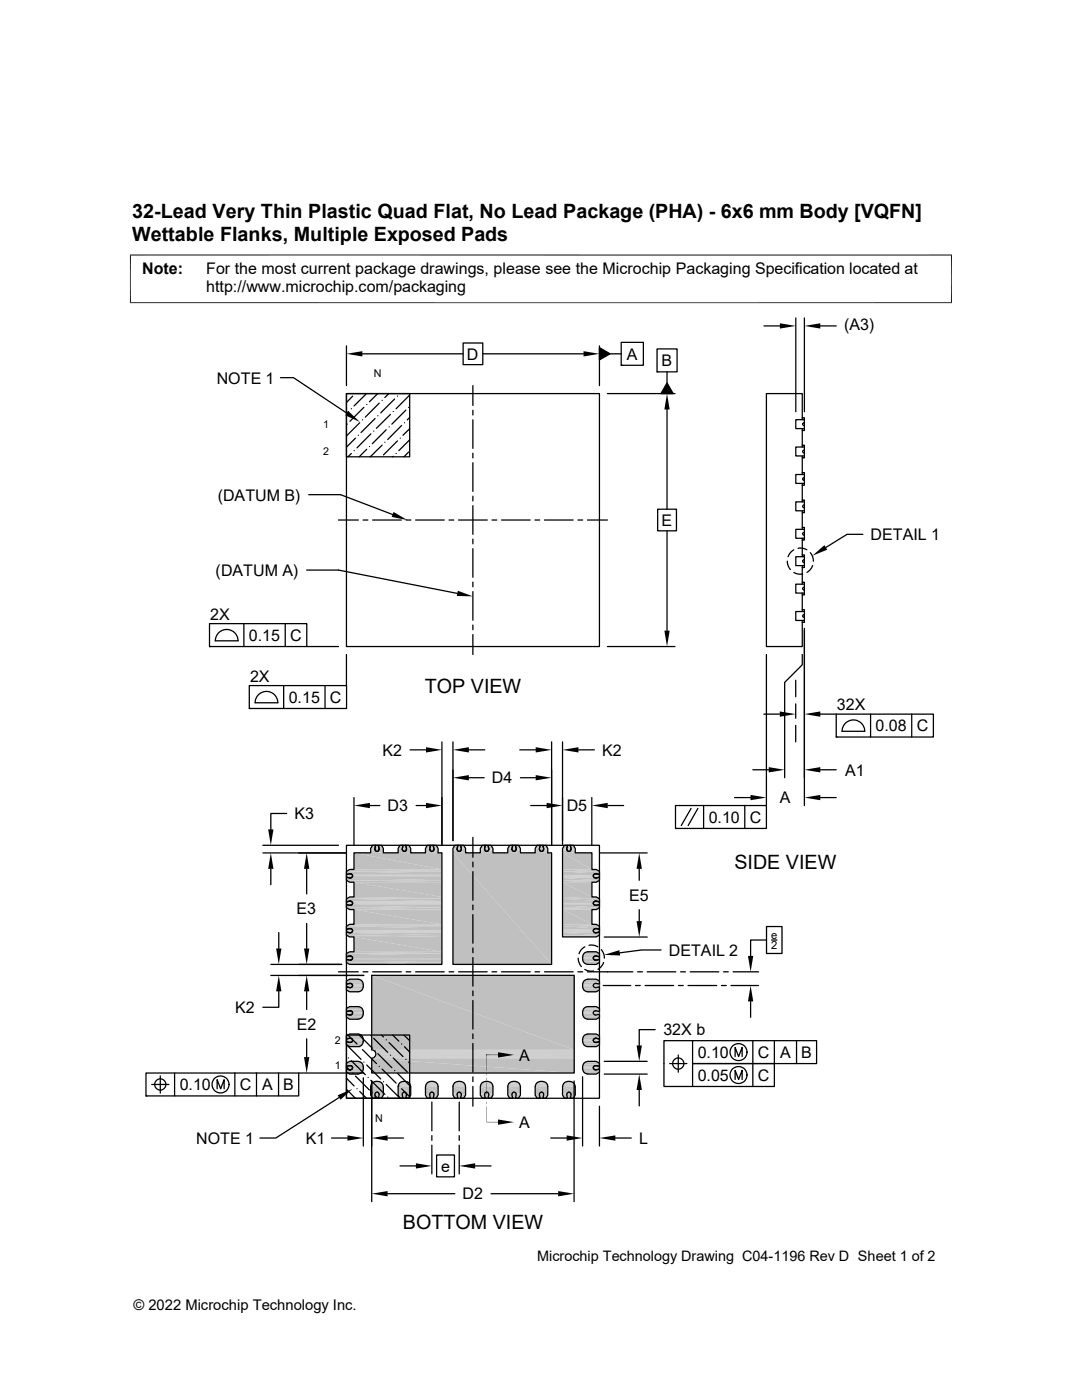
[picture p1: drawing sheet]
<svg xmlns="http://www.w3.org/2000/svg" width="216mm" height="279mm" viewBox="0 0 216 279" stroke-linecap="round" stroke-linejoin="round" font-family="sans-serif">
<defs><g id="words">
<g font-size="3.9">
<text x="26.4" y="43.5">32-Lead Very Thin Plastic Quad Flat, No Lead Package (PHA) - 6x6 mm Body [VQFN]</text>
<text x="26.4" y="48.1">Wettable Flanks, Multiple Exposed Pads</text>
<text x="84.8" y="138.4">TOP VIEW</text>
<text x="146.5" y="173.4">SIDE VIEW</text>
<text x="80.4" y="245.2">BOTTOM VIEW</text>
</g>
<g font-size="3.2">
<text x="28.4" y="54.7">Note:</text>
<text x="41.1" y="58.3">http://www.microchip.com/packaging</text>
<text x="41.1" y="54.7">For the most current package drawings, please see the Microchip Packaging Specification located at</text>
<text x="168.4" y="65.8">(A3)</text>
<text x="93.2" y="71.8">D</text>
<text x="125.1" y="71.8">A</text>
<text x="43.2" y="76.5">NOTE 1</text>
<text x="132" y="73.1">B</text>
<text x="43.4" y="99.9">(DATUM B)</text>
<text x="132" y="104.9">E</text>
<text x="173.7" y="107.8">DETAIL 1</text>
<text x="43" y="114.9">(DATUM A)</text>
<text x="42" y="123.7">2X</text>
<text x="49.7" y="127.9">0.15</text>
<text x="57.9" y="127.9">C</text>
<text x="49.9" y="136">2X</text>
<text x="57.6" y="140.2">0.15</text>
<text x="65.8" y="140.3">C</text>
<text x="167" y="141.8">32X</text>
<text x="174.7" y="145.9">0.08</text>
<text x="182.9" y="145.9">C</text>
<text x="76.3" y="150.8">K2</text>
<text x="120.1" y="150.8">K2</text>
<text x="168.6" y="154.8">A1</text>
<text x="77.3" y="161.9">D3</text>
<text x="98.1" y="156.4">D4</text>
<text x="113.1" y="161.9">D5</text>
<text x="155.6" y="160.3">A</text>
<text x="58.8" y="163.5">K3</text>
<text x="141.4" y="164.2">0.10</text>
<text x="149.6" y="164.2">C</text>
<text x="125.5" y="179.7">E5</text>
<text x="59.2" y="182.5">E3</text>
<text x="133.5" y="190.7">DETAIL 2</text>
<text x="46.9" y="202.2">K2</text>
<text x="59.2" y="205.5">E2</text>
<text x="132.4" y="206.6">32X b</text>
<text x="103.6" y="211.7">A</text>
<text x="139.2" y="211.1">0.10</text>
<text x="139.2" y="215.7">0.05</text>
<text x="151.2" y="211.1">C</text>
<text x="151.2" y="215.7">C</text>
<text x="155.7" y="211.1">A</text>
<text x="159.9" y="211.1">B</text>
<text x="35.9" y="217.6">0.10</text>
<text x="47.9" y="217.6">C</text>
<text x="52.3" y="217.6">A</text>
<text x="56.5" y="217.6">B</text>
<text x="103.6" y="225.1">A</text>
<text x="39.1" y="228.2">NOTE 1</text>
<text x="61" y="228.3">K1</text>
<text x="88" y="233.8">e</text>
<text x="127.5" y="228.3">L</text>
<text x="92.3" y="239.4">D2</text>
</g>
<g font-size="2.9">
<text x="107.2" y="251.7">Microchip Technology Drawing C04-1196 Rev D Sheet 1 of 2</text>
<text x="26.6" y="261.3">© 2022 Microchip Technology Inc.</text>
</g>
<g font-size="2.2">
<text x="153.9" y="187.3">e</text>
<text x="153.9" y="189.5">2</text>
</g>
<g font-size="2.1">
<text x="74.6" y="75.3">N</text>
<text x="64.5" y="85.4">1</text>
<text x="64.5" y="90.9">2</text>
<text x="66.8" y="208.4">2</text>
<text x="66.8" y="213.3">1</text>
<text x="74.9" y="223.9">N</text>
</g>
</g></defs>
<g fill="none" stroke="#000" stroke-width=".25">
<path d="M69.1 78.5h12.6v12.7h-12.6zM69.1 78.5h50.5v50.5h-50.5zM70.4 79.1l-1.3 1.2M73.1 78.5l-2.4 2.5M75.4 78.5l-1.7 1.7M76.2 79.9h.1M77.6 78.5l-.8 .8M78.7 79.6l-2.7 2.8M79.3 79.1h.1M81.7 78.8l-2.7 2.8M69.3 84.6h.1M69.5 82.1l-.4 .4"/>
<path d="M70.1 90.5l-.7 .7M70.1 81.6h.1M70.7 89.9h.1M70.9 87.4l-1.8 1.8M71.5 86.9h.1M71.8 84.4l-2.7 2.6M72.3 83.8h.1M72.6 81.3l-2.8 2.8M73.2 89.7l-1.5 1.5M73.2 80.7h.1M73.7 89.1h.1M74 86.6l-2.8 2.8"/>
<path d="M74.6 86h.1M74.8 83.5l-2.7 2.8M75.4 83h.1M75.7 80.5l-2.8 2.7M76.2 88.8l-2.3 2.4M76.8 88.3h.1M77.1 85.8l-2.8 2.7M77.6 85.2h.1M77.9 82.7l-2.8 2.8M78.5 91.1l-.1 .1M78.5 82.1h.1M79 90.5h.1"/>
<path d="M79.3 88l-2.8 2.8M79.9 87.4h.1M80.1 84.9l-2.7 2.8M80.7 84.4h.1M81 81.9l-2.8 2.7M81.5 90.2l-.9 1M81.5 81.3h.1M81.7 87.8l-2.1 2.1M81.7 85.6l-1.3 1.3M81.7 83.3l-.4 .5M160.1 83.8v-5.3h-7.2v50.5h7.2v-5.2M160.1 85.5v3.7"/>
<path d="M160.1 91v3.7M160.1 96.5v3.7M160.1 99.8h.4v2.5h-.4M160.1 94.3h.4v2.5h-.4M160.1 88.9h.4v2.5h-.4M160.1 83.4h.4v2.5h-.4M160.4 84.4l-.2 .1v.3l.3 .1M160.4 84.4h.1M160.4 90.4h.1M160.5 95.3l-.4 .3 .2 .2h.2M160.5 89.9l-.3 .1v.2l.2 .2M160.5 94.7h-1.7v1.8h1.7"/>
<path d="M160.5 89.2h-1.7v1.8h1.7M160.5 83.8h-1.7v1.7h1.7M160.1 101.9v3.7M160.1 107.4v3.7M160.1 112.9v3.7M160.1 118.4v3.6M160.1 116.2h.4v2.5h-.4M160.1 110.7h.4v2.6h-.4M160.1 105.3h.4v2.5h-.4M160.4 117.2l-.2 .2v.2l.3 .1M160.4 117.2h.1M160.4 112.3h.1"/>
<path d="M160.5 111.7l-.3 .2v.2l.2 .1M160.5 106.3l-.4 .2 .2 .3h.2M160.5 100.8h-.2l-.2 .2 .4 .3M160.5 116.6h-1.7v1.8h1.7M160.5 111.1h-1.7v1.8h1.7M160.5 105.6h-1.7v1.8h1.7M160.5 100.2h-1.7v1.7h1.7M160.1 121.7h.4v2.5h-.4M160.5 122h-1.7v1.8h1.7M160.5 122.7l-.4 .2 .4 .3"/>
</g>
<g fill="#c0c0c0">
<path d="M113.1 215.8h.8z"/>
<path d="M113.3 215.8h.6z"/>
<path d="M107.7 215.8h.7z"/>
<path d="M107.8 215.8h.6z"/>
<path d="M102.2 215.8h.8z"/>
<path d="M102.4 215.8h.6z"/>
<path d="M96.7 215.8h.8z"/>
<path d="M96.9 215.8h.6z"/>
<path d="M91.2 215.8h.8z"/>
<path d="M91.4 215.8h.6z"/>
<path d="M85.8 215.8h.8z"/>
<path d="M86 215.8h.6z"/>
<path d="M80.3 215.8h.8z"/>
<path d="M80.5 215.8h.6z"/>
<path d="M74.8 215.8h.8z"/>
<path d="M75 215.8h.6z"/>
<path d="M112.9 215.9h1.2z"/>
<path d="M113.1 215.8l1 .1z"/>
<path d="M107.5 215.9h1.1z"/>
<path d="M107.7 215.8l.9 .1z"/>
<path d="M102 215.9h1.1z"/>
<path d="M102.2 215.8l.9 .1z"/>
<path d="M96.5 215.9h1.2z"/>
<path d="M96.7 215.8l1 .1z"/>
<path d="M91.1 215.9h1.1z"/>
<path d="M91.2 215.8l1 .1z"/>
<path d="M85.6 215.9h1.1z"/>
<path d="M85.8 215.8l.9 .1z"/>
<path d="M80.1 215.9h1.2z"/>
<path d="M80.3 215.8l1 .1z"/>
<path d="M74.7 215.9h1.1z"/>
<path d="M74.8 215.8l1 .1z"/>
<path d="M74.6 215.9h1.2z"/>
<path d="M112.8 216h1.5z"/>
<path d="M112.9 215.9l1.4 .1z"/>
<path d="M107.3 216h1.5z"/>
<path d="M107.5 215.9l1.3 .1z"/>
<path d="M101.8 216h1.5z"/>
<path d="M102 215.9l1.3 .1z"/>
<path d="M96.4 216h1.5z"/>
<path d="M96.5 215.9l1.4 .1z"/>
<path d="M90.9 216h1.5z"/>
<path d="M91.1 215.9l1.3 .1z"/>
<path d="M85.4 216h1.5z"/>
<path d="M85.6 215.9l1.3 .1z"/>
<path d="M80 216h1.4z"/>
<path d="M80.1 215.9l1.3 .1z"/>
<path d="M74.5 216h1.4z"/>
<path d="M74.6 215.9l1.3 .1z"/>
<path d="M79.9 216h1.6z"/>
<path d="M80 216h1.5z"/>
<path d="M74.5 216h1.5z"/>
<path d="M112.6 216.1l.2-.1 1.6 .1z"/>
<path d="M112.8 216l1.6 .1z"/>
<path d="M107.2 216.1l.1-.1 1.6 .1z"/>
<path d="M107.3 216l1.6 .1z"/>
<path d="M101.7 216.1l.1-.1 1.7 .1z"/>
<path d="M101.8 216l1.7 .1z"/>
<path d="M96.2 216.1l.2-.1 1.6 .1z"/>
<path d="M96.4 216l1.6 .1z"/>
<path d="M90.7 216.1l.2-.1 1.6 .1z"/>
<path d="M90.9 216l1.6 .1z"/>
<path d="M85.3 216.1l.1-.1 1.7 .1z"/>
<path d="M85.4 216l1.7 .1z"/>
<path d="M79.8 216.1h1.8z"/>
<path d="M79.9 216l1.7 .1z"/>
<path d="M74.3 216.1h1.8z"/>
<path d="M74.4 216l1.7 .1z"/>
<path d="M74.3 216.1h1.9z"/>
</g>
<path d="M112.5 216.1h2" fill="none" stroke="#c0c0c0" stroke-width=".2"/>
<path d="M112.6 216.1h1.8l.1 .1z" fill="#c0c0c0"/>
<path d="M107 216.1h2.1" fill="none" stroke="#c0c0c0" stroke-width=".2"/>
<path d="M107.2 216.1h1.7l.2 .1z" fill="#c0c0c0"/>
<path d="M101.6 216.1h2" fill="none" stroke="#c0c0c0" stroke-width=".2"/>
<path d="M101.7 216.1h1.8l.1 .1z" fill="#c0c0c0"/>
<path d="M96.1 216.1h2" fill="none" stroke="#c0c0c0" stroke-width=".2"/>
<path d="M96.2 216.1h1.8l.1 .1z" fill="#c0c0c0"/>
<path d="M90.6 216.1h2" fill="none" stroke="#c0c0c0" stroke-width=".2"/>
<path d="M90.7 216.1h1.8l.1 .1z" fill="#c0c0c0"/>
<path d="M85.2 216.1h2" fill="none" stroke="#c0c0c0" stroke-width=".2"/>
<path d="M85.3 216.1h1.8l.1 .1z" fill="#c0c0c0"/>
<path d="M79.7 216.2h2" fill="none" stroke="#c0c0c0" stroke-width=".2"/>
<path d="M79.8 216.1l1.9 .1z" fill="#c0c0c0"/>
<path d="M74.2 216.2h2" fill="none" stroke="#c0c0c0" stroke-width=".2"/>
<path d="M74.3 216.1l1.9 .1z" fill="#c0c0c0"/>
<g fill="none" stroke="#c0c0c0" stroke-width=".2">
<path d="M74 216.8h2.5M74 216.7h2.5M74 216.6h2.5M74 216.5h2.4M74 216.4h2.4M74.1 216.3h2.2M74.1 216.2h2.2M79.4 216.8h2.6M79.4 216.7h2.5M79.5 216.6h2.4M79.5 216.5h2.4M79.5 216.4h2.4"/>
<path d="M79.6 216.3h2.2M79.6 216.2h2.2M84.9 216.8h2.5M84.9 216.6h2.5M85 216.4h2.4M85 216.3h2.3M90.4 216.6h2.5M90.4 216.8h2.5M90.4 216.4h2.4M90.5 216.3h2.3M95.8 216.8h2.6M95.9 216.6h2.5"/>
<path d="M95.9 216.4h2.4M96 216.3h2.2M101.3 216.6h2.5M101.3 216.8h2.5M101.4 216.4h2.4M101.5 216.3h2.2M106.8 216.8h2.5M106.8 216.6h2.5M106.8 216.4h2.4M106.9 216.3h2.3M112.2 216.8h2.6M112.3 216.6h2.5"/>
<path d="M112.3 216.4h2.4M112.4 216.3h2.2"/>
</g>
<g fill="#c0c0c0">
<path d="M75.1 217.9h.2z"/>
<path d="M80.6 217.9h.2z"/>
<path d="M86.1 217.9h.1z"/>
<path d="M91.6 217.9h.1z"/>
<path d="M97 217.9h.2z"/>
<path d="M102.5 217.9h.1z"/>
<path d="M108 217.9h.1z"/>
<path d="M113.5 217.9h.1z"/>
<path d="M112.2 216.9l2.6 1h-2.6z"/>
<path d="M112.2 216.9h2.6v1z"/>
<path d="M106.8 216.9l2.5 1h-2.5z"/>
<path d="M106.8 216.9h2.5v1z"/>
<path d="M101.3 216.9l2.5 1h-2.5z"/>
<path d="M101.3 216.9h2.5v1z"/>
<path d="M95.8 216.9l2.6 1h-2.6z"/>
<path d="M95.8 216.9h2.6v1z"/>
<path d="M90.4 216.9l2.5 1h-2.5z"/>
<path d="M90.4 216.9h2.5v1z"/>
<path d="M84.9 216.9l2.5 1h-2.5z"/>
<path d="M84.9 216.9h2.5v1z"/>
<path d="M79.4 216.9l2.6 1h-2.6z"/>
<path d="M79.4 216.9h2.6v1z"/>
<path d="M74 216.9l2.5 1h-2.5z"/>
<path d="M74 216.9h2.5v1z"/>
<path d="M112.2 217.9h1.3z"/>
<path d="M108.1 217.9h1.2z"/>
<path d="M106.8 217.9h1.2z"/>
<path d="M106.8 217.9h1.3z"/>
<path d="M102.6 217.9h1.2z"/>
<path d="M101.3 217.9h1.2z"/>
<path d="M101.3 217.9h1.3z"/>
<path d="M97.1 217.9h1.3z"/>
<path d="M95.8 217.9h1.2z"/>
<path d="M95.8 217.9h1.3z"/>
<path d="M91.6 217.9h1.3z"/>
<path d="M90.4 217.9h1.2z"/>
<path d="M86.2 217.9h1.2z"/>
<path d="M84.9 217.9h1.2z"/>
<path d="M84.9 217.9h1.3z"/>
<path d="M80.7 217.9h1.3z"/>
<path d="M79.4 217.9h1.2z"/>
<path d="M79.4 217.9h1.3z"/>
<path d="M75.2 217.9h1.3z"/>
<path d="M74 217.9h1.1z"/>
<path d="M74 217.9h1.2z"/>
<path d="M113.5 217.9h1.3z"/>
<path d="M113.4 217.9h.2z"/>
<path d="M102.5 217.9h.2z"/>
<path d="M97.2 217.9h1.2z"/>
<path d="M91.7 217.9h1.2z"/>
<path d="M86.1 217.9h.2z"/>
<path d="M80.8 217.9h1.2z"/>
<path d="M75.3 217.9h1.2z"/>
<path d="M113.4 218h.3z"/>
<path d="M113.4 217.9l.3 .1z"/>
<path d="M112.2 217.9l1.2 .1z"/>
<path d="M107.9 218h.3z"/>
<path d="M108 217.9l.2 .1z"/>
<path d="M106.8 217.9l1.1 .1z"/>
<path d="M102.4 218h.3z"/>
<path d="M102.5 217.9l.2 .1z"/>
<path d="M101.3 217.9l1.1 .1z"/>
<path d="M97 218h.2z"/>
<path d="M97 217.9l.2 .1z"/>
<path d="M95.8 217.9l1.2 .1z"/>
<path d="M91.5 218h.3z"/>
<path d="M91.6 217.9l.2 .1z"/>
<path d="M90.4 217.9l1.1 .1z"/>
<path d="M86 218h.3z"/>
<path d="M86.1 217.9l.2 .1z"/>
<path d="M84.9 217.9l1.1 .1z"/>
<path d="M80.8 217.9l1.2 .1z"/>
<path d="M80.6 218h.2z"/>
<path d="M80.6 217.9l.2 .1z"/>
<path d="M79.4 217.9l1.2 .1z"/>
<path d="M75.1 218h.3z"/>
<path d="M75.1 217.9l.3 .1z"/>
<path d="M74 217.9l1.1 .1z"/>
<path d="M113.6 217.9l1.2 .1z"/>
<path d="M108.1 217.9l1.2 .1z"/>
<path d="M106.8 218h1.1z"/>
<path d="M102.7 217.9l1.1 .1z"/>
<path d="M101.3 218h1.1z"/>
<path d="M97.2 217.9l1.2 .1z"/>
<path d="M96.9 218h.4z"/>
<path d="M97 218h.3z"/>
<path d="M95.8 218h1.1z"/>
<path d="M95.8 218h1.2z"/>
<path d="M91.7 217.9l1.2 .1z"/>
<path d="M86.3 217.9l1.1 .1z"/>
<path d="M84.9 218h1.1z"/>
<path d="M80.8 218h1.2z"/>
<path d="M80.5 218h.4z"/>
<path d="M80.6 218h.3z"/>
<path d="M79.4 218h1.1z"/>
<path d="M79.4 218h1.2z"/>
<path d="M75.3 217.9l1.2 .1z"/>
<path d="M113.3 218h.4z"/>
<path d="M112.2 218h1.1z"/>
<path d="M112.2 218h1.2z"/>
<path d="M107.8 218h.4z"/>
<path d="M106.8 218h1z"/>
<path d="M102.4 218h.4z"/>
<path d="M91.4 218h.4z"/>
<path d="M90.4 218h1z"/>
<path d="M90.4 218h1.1z"/>
<path d="M86 218h.4z"/>
<path d="M75 218h.4z"/>
<path d="M74 218h1z"/>
<path d="M74 218h1.1z"/>
<path d="M113.7 218h1.1z"/>
<path d="M108.2 218h1.1z"/>
<path d="M107.8 218h.5z"/>
<path d="M102.7 218h1.1z"/>
<path d="M101.3 218h1z"/>
<path d="M97.3 218h1.1z"/>
<path d="M91.8 218h1.1z"/>
<path d="M91.4 218h.5z"/>
<path d="M86.3 218h1.1z"/>
<path d="M84.9 218h1z"/>
<path d="M80.9 218h1.1z"/>
<path d="M75.4 218h1.1z"/>
<path d="M75 218h.5z"/>
<path d="M113.2 218h.6z"/>
<path d="M113.3 218h.5z"/>
<path d="M112.2 218h1z"/>
<path d="M102.3 218h.5z"/>
<path d="M96.8 218h.6z"/>
<path d="M96.9 218h.5z"/>
<path d="M95.8 218h1z"/>
<path d="M85.9 218h.5z"/>
<path d="M80.5 218h.5z"/>
<path d="M79.4 218h1z"/>
<path d="M113.7 218l1.1 .1z"/>
<path d="M113.2 218l.6 .1z"/>
<path d="M108.3 218l1 .1z"/>
<path d="M107.8 218l.6 .1z"/>
<path d="M106.8 218l1 .1z"/>
<path d="M102.8 218l1 .1z"/>
<path d="M102.3 218l.6 .1z"/>
<path d="M101.3 218l1 .1z"/>
<path d="M97.3 218l1.1 .1z"/>
<path d="M96.8 218l.6 .1z"/>
<path d="M91.9 218l1 .1z"/>
<path d="M91.4 218l.5 .1z"/>
<path d="M90.4 218l.9 .1z"/>
<path d="M86.4 218l1 .1z"/>
<path d="M85.9 218l.6 .1z"/>
<path d="M80.9 218l1.1 .1z"/>
<path d="M80.4 218.1h.6z"/>
<path d="M80.4 218l.6 .1z"/>
<path d="M79.4 218l1 .1z"/>
<path d="M75.5 218l1 .1z"/>
<path d="M75 218l.5 .1z"/>
<path d="M74 218l.9 .1z"/>
<path d="M113.2 218.1h.6z"/>
<path d="M112.2 218l1 .1z"/>
<path d="M107.7 218.1h.7z"/>
<path d="M107.8 218.1h.6z"/>
<path d="M106.8 218.1h.9z"/>
<path d="M106.8 218.1h1z"/>
<path d="M102.3 218.1h.6z"/>
<path d="M101.3 218.1h1z"/>
<path d="M96.8 218.1h.6z"/>
<path d="M95.8 218l1 .1z"/>
<path d="M91.3 218.1h.6z"/>
<path d="M90.4 218.1h.9z"/>
<path d="M85.9 218.1h.6z"/>
<path d="M84.9 218l1 .1z"/>
<path d="M79.4 218.1h1z"/>
<path d="M75.5 218.1h1z"/>
<path d="M74.9 218.1h.6z"/>
<path d="M74 218.1h.9z"/>
<path d="M113.8 218.1h1z"/>
<path d="M113.2 218.1h.7z"/>
<path d="M108.4 218.1h.9z"/>
<path d="M102.9 218.1h.9z"/>
<path d="M101.3 218.1h.9z"/>
<path d="M97.4 218.1h1z"/>
<path d="M96.8 218.1h.7z"/>
<path d="M91.9 218.1h1z"/>
<path d="M91.3 218.1h.7z"/>
<path d="M86.5 218.1h.9z"/>
<path d="M85.8 218.1h.7z"/>
<path d="M84.9 218.1h.9z"/>
<path d="M84.9 218.1h1z"/>
<path d="M81 218.1h1z"/>
<path d="M79.4 218.1h.9z"/>
<path d="M74.9 218.1h.7z"/>
<path d="M112.2 218.1h1z"/>
<path d="M102.2 218.1h.7z"/>
<path d="M95.8 218.1h1z"/>
<path d="M80.3 218.1h.7z"/>
<path d="M75.6 218.1h.9z"/>
<path d="M113.9 218.1l.9 .1z"/>
<path d="M113.2 218.1l.7 .1z"/>
<path d="M108.4 218.1l.9 .1z"/>
<path d="M107.7 218.1l.7 .1z"/>
<path d="M106.8 218.1l.9 .1z"/>
<path d="M102.9 218.1l.9 .1z"/>
<path d="M102.2 218.1l.8 .1z"/>
<path d="M101.3 218.1l.9 .1z"/>
<path d="M97.5 218.1l.9 .1z"/>
<path d="M96.8 218.1l.7 .1z"/>
<path d="M92 218.1l.9 .1z"/>
<path d="M91.3 218.1l.7 .1z"/>
<path d="M90.4 218.1l.8 .1z"/>
<path d="M86.5 218.1l.9 .1z"/>
<path d="M85.8 218.1l.8 .1z"/>
<path d="M84.9 218.1l.9 .1z"/>
<path d="M81 218.1l1 .1z"/>
<path d="M80.3 218.1l.8 .1z"/>
<path d="M79.4 218.1l.9 .1z"/>
<path d="M75.6 218.1l.9 .1z"/>
<path d="M74.9 218.1l.7 .1z"/>
<path d="M74 218.1l.8 .1z"/>
<path d="M113.1 218.2h.8z"/>
<path d="M112.2 218.1l.9 .1z"/>
<path d="M107.7 218.2h.7z"/>
<path d="M106.8 218.2h.9z"/>
<path d="M102.2 218.2h.8z"/>
<path d="M101.3 218.2h.9z"/>
<path d="M96.7 218.2h.8z"/>
<path d="M95.8 218.1l.9 .1z"/>
<path d="M91.2 218.2h.8z"/>
<path d="M90.4 218.2h.8z"/>
<path d="M85.8 218.2h.8z"/>
<path d="M84.9 218.2h.9z"/>
<path d="M80.3 218.2h.8z"/>
<path d="M79.4 218.2h.9z"/>
<path d="M75.6 218.2h.9z"/>
<path d="M74.8 218.2h.8z"/>
<path d="M74 218.2h.8z"/>
<path d="M113.9 218.2l.9 .1z"/>
<path d="M113.1 218.2l.8 .1z"/>
<path d="M108.4 218.2l.9 .1z"/>
<path d="M107.7 218.2l.8 .1z"/>
<path d="M106.8 218.2l.8 .1z"/>
<path d="M103 218.2l.8 .1z"/>
<path d="M102.2 218.2l.8 .1z"/>
<path d="M101.3 218.2l.9 .1z"/>
<path d="M97.5 218.2l.9 .1z"/>
<path d="M96.7 218.2l.8 .1z"/>
<path d="M92 218.2l.9 .1z"/>
<path d="M91.2 218.2l.9 .1z"/>
<path d="M86.6 218.2l.8 .1z"/>
<path d="M85.8 218.2l.8 .1z"/>
<path d="M84.9 218.2l.8 .1z"/>
<path d="M81.1 218.2l.9 .1z"/>
<path d="M80.3 218.2l.8 .1z"/>
<path d="M79.4 218.2l.9 .1z"/>
<path d="M75.6 218.2l.9 .1z"/>
<path d="M74.8 218.2l.8 .1z"/>
<path d="M113.9 218.3h.9z"/>
<path d="M113.1 218.3h.8z"/>
<path d="M112.2 218.2l.9 .1z"/>
<path d="M108.5 218.3h.8z"/>
<path d="M107.6 218.3h.9z"/>
<path d="M106.8 218.3h.8z"/>
<path d="M102.2 218.3h.8z"/>
<path d="M101.3 218.3h.9z"/>
<path d="M96.7 218.3h.8z"/>
<path d="M95.8 218.2l.9 .1z"/>
<path d="M95.8 218.2h.9z"/>
<path d="M92.1 218.3h.8z"/>
<path d="M91.2 218.3h.9z"/>
<path d="M90.4 218.2l.8 .1z"/>
<path d="M86.6 218.3h.8z"/>
<path d="M85.7 218.3h.9z"/>
<path d="M84.9 218.3h.8z"/>
<path d="M81.1 218.3h.9z"/>
<path d="M80.3 218.3h.8z"/>
<path d="M79.4 218.3h.9z"/>
<path d="M75.6 218.3h.9z"/>
<path d="M74.8 218.3h.8z"/>
<path d="M74 218.2l.8 .1z"/>
<path d="M113.9 218.3l.9 .1z"/>
<path d="M113.1 218.3l.8 .1z"/>
<path d="M112.2 218.3l.9 .1z"/>
<path d="M112.2 218.3h.9z"/>
<path d="M108.5 218.3l.8 .1z"/>
<path d="M107.6 218.3l.9 .1z"/>
<path d="M106.8 218.3l.8 .1z"/>
<path d="M103 218.3l.8 .1z"/>
<path d="M102.2 218.3l.8 .1z"/>
<path d="M101.3 218.3l.9 .1z"/>
<path d="M97.5 218.3l.9 .1z"/>
<path d="M96.7 218.3l.8 .1z"/>
<path d="M95.8 218.3l.9 .1z"/>
<path d="M92.1 218.3l.8 .1z"/>
<path d="M91.2 218.3l.9 .1z"/>
<path d="M90.4 218.3l.8 .1z"/>
<path d="M90.4 218.3h.8z"/>
<path d="M86.6 218.3l.8 .1z"/>
<path d="M85.7 218.3l.9 .1z"/>
<path d="M84.9 218.3l.8 .1z"/>
<path d="M81.1 218.3l.9 .1z"/>
<path d="M80.3 218.3l.8 .1z"/>
<path d="M79.4 218.3l.9 .1z"/>
<path d="M75.6 218.3l.9 .1z"/>
<path d="M74.8 218.3l.8 .1z"/>
<path d="M74 218.3l.8 .1z"/>
<path d="M113.9 218.4l.9 .1h-.9z"/>
<path d="M113.9 218.4h.9v.1z"/>
<path d="M113.1 218.4l.8 .1h-.8z"/>
<path d="M113.1 218.4h.8v.1z"/>
<path d="M112.2 218.4l.9 .1h-.9z"/>
<path d="M112.2 218.4h.9v.1z"/>
<path d="M108.5 218.4l.8 .1h-.8z"/>
<path d="M108.5 218.4h.8v.1z"/>
<path d="M107.6 218.4l.9 .1h-.9z"/>
<path d="M107.6 218.4h.9v.1z"/>
<path d="M106.8 218.4l.8 .1h-.8z"/>
<path d="M106.8 218.4h.8v.1z"/>
<path d="M103 218.4l.8 .1h-.8z"/>
<path d="M103 218.4h.8v.1z"/>
<path d="M102.2 218.4l.8 .1h-.8z"/>
<path d="M102.2 218.4h.8v.1z"/>
<path d="M101.3 218.4l.9 .1h-.9z"/>
<path d="M101.3 218.4h.9v.1z"/>
<path d="M97.5 218.4l.9 .1h-.9z"/>
<path d="M97.5 218.4h.9v.1z"/>
<path d="M96.7 218.4l.8 .1h-.8z"/>
<path d="M96.7 218.4h.8v.1z"/>
<path d="M95.8 218.4l.9 .1h-.9z"/>
<path d="M95.8 218.4h.9v.1z"/>
<path d="M92.1 218.4l.8 .1h-.8z"/>
<path d="M92.1 218.4h.8v.1z"/>
<path d="M91.2 218.4l.9 .1h-.9z"/>
<path d="M91.2 218.4h.9v.1z"/>
<path d="M90.4 218.4l.8 .1h-.8z"/>
<path d="M90.4 218.4h.8v.1z"/>
<path d="M86.6 218.4l.8 .1h-.8z"/>
<path d="M86.6 218.4h.8v.1z"/>
<path d="M85.7 218.4l.9 .1h-.9z"/>
<path d="M85.7 218.4h.9v.1z"/>
<path d="M84.9 218.4l.8 .1h-.8z"/>
<path d="M84.9 218.4h.8v.1z"/>
<path d="M81.1 218.4l.9 .1h-.9z"/>
<path d="M81.1 218.4h.9v.1z"/>
<path d="M80.3 218.4l.8 .1h-.8z"/>
<path d="M80.3 218.4h.8v.1z"/>
<path d="M79.4 218.4l.9 .1h-.9z"/>
<path d="M79.4 218.4h.9v.1z"/>
<path d="M75.6 218.4l.9 .1h-.9z"/>
<path d="M75.6 218.4h.9v.1z"/>
<path d="M74.8 218.4l.8 .1h-.8z"/>
<path d="M74.8 218.4h.8v.1z"/>
<path d="M74 218.4l.8 .1h-.8z"/>
<path d="M74 218.4h.8v.1z"/>
<path d="M113.9 218.5h.9z"/>
<path d="M113.1 218.5h.8z"/>
<path d="M112.2 218.5h.9z"/>
<path d="M108.5 218.5h.8z"/>
<path d="M106.8 218.5h.8z"/>
<path d="M103 218.5h.8z"/>
<path d="M102.2 218.5h.8z"/>
<path d="M101.3 218.5h.9z"/>
<path d="M97.5 218.5h.9z"/>
<path d="M96.7 218.5h.8z"/>
<path d="M95.8 218.5h.9z"/>
<path d="M92.1 218.5h.8z"/>
<path d="M91.2 218.5h.9z"/>
<path d="M90.4 218.5h.8z"/>
<path d="M86.6 218.5h.8z"/>
<path d="M84.9 218.5h.8z"/>
<path d="M81.1 218.5h.9z"/>
<path d="M80.3 218.5h.8z"/>
<path d="M79.4 218.5h.9z"/>
<path d="M75.6 218.5h.9z"/>
<path d="M74.8 218.5h.8z"/>
<path d="M74 218.5h.8z"/>
<path d="M113.9 218.5l.5 .7h-.6z"/>
<path d="M113.9 218.5h.9l-.4 .7z"/>
<path d="M113.1 218.5l.7 .7h-.6z"/>
<path d="M113.1 218.5h.8l-.1 .7z"/>
<path d="M112.2 218.5l1 .7h-.6z"/>
<path d="M112.2 218.5h.9l.1 .7z"/>
<path d="M108.5 218.5l.4 .7h-.6z"/>
<path d="M108.5 218.5h.8l-.4 .7z"/>
<path d="M107.6 218.5l.7 .7h-.5z"/>
<path d="M107.6 218.5h.9l-.2 .7z"/>
<path d="M103 218.5l.5 .7h-.7z"/>
<path d="M103 218.5h.8l-.3 .7z"/>
<path d="M102.2 218.5l.6 .7h-.5z"/>
<path d="M102.2 218.5h.8l-.2 .7z"/>
<path d="M101.3 218.5l1 .7h-.6z"/>
<path d="M101.3 218.5h.9l.1 .7z"/>
<path d="M97.5 218.5l.5 .7h-.6z"/>
<path d="M97.5 218.5h.9l-.4 .7z"/>
<path d="M96.7 218.5l.7 .7h-.6z"/>
<path d="M96.7 218.5h.8l-.1 .7z"/>
<path d="M95.8 218.5l1 .7h-.6z"/>
<path d="M95.8 218.5h.9l.1 .7z"/>
<path d="M92.1 218.5l.4 .7h-.6z"/>
<path d="M92.1 218.5h.8l-.4 .7z"/>
<path d="M91.2 218.5l.7 .7h-.5z"/>
<path d="M91.2 218.5h.9l-.2 .7z"/>
<path d="M90.4 218.5l1 .7h-.7z"/>
<path d="M90.4 218.5h.8l.2 .7z"/>
<path d="M86.6 218.5l.5 .7h-.7z"/>
<path d="M86.6 218.5h.8l-.3 .7z"/>
<path d="M85.7 218.5l.7 .7h-.5z"/>
<path d="M85.7 218.5h.9l-.2 .7z"/>
<path d="M84.9 218.5l1 .7h-.6z"/>
<path d="M84.9 218.5h.8l.2 .7z"/>
<path d="M81.1 218.5l.5 .7h-.6z"/>
<path d="M81.1 218.5h.9l-.4 .7z"/>
<path d="M80.3 218.5l.7 .7h-.6z"/>
<path d="M80.3 218.5h.8l-.1 .7z"/>
<path d="M79.4 218.5l1 .7h-.6z"/>
<path d="M79.4 218.5h.9l.1 .7z"/>
<path d="M75.6 218.5l.5 .7h-.6z"/>
<path d="M75.6 218.5h.9l-.4 .7z"/>
<path d="M74.8 218.5l.7 .7h-.5z"/>
<path d="M74.8 218.5h.8l-.1 .7z"/>
<path d="M74 218.5l1 .7h-.7z"/>
<path d="M74 218.5h.8l.2 .7z"/>
<path d="M106.8 218.5l1 .7h-.6z"/>
<path d="M106.8 218.5h.8l.2 .7z"/>
</g>
<path d="M69.1 168.7h50.5v50.5h-50.5z" fill="none" stroke="#000" stroke-width=".25"/>
<g fill="#c0c0c0">
<path d="M74.2 194.6l40.4 14.9h-40.4z"/>
<path d="M74.2 194.6h40.4v14.9z"/>
</g>
<g fill="none" stroke="#c0c0c0" stroke-width=".2">
<path d="M74.2 211.2h40.4M74.2 209.5h40.4M74.3 211.2h40.3M74.3 209.6h40.3M74.5 209.6h40.1M74.5 211.1h40.1M74.6 209.7h40M74.6 211h40M74.7 209.8h39.9M74.7 210.9h39.9M74.8 210.8h39.8M74.8 209.9h39.8"/>
<path d="M74.9 210h39.7M74.9 210.7h39.7M75 210.5h39.6M75 210.2h39.6M75 210.4h39.6"/>
</g>
<g fill="#c0c0c0">
<path d="M74.2 211.2l40.4 2.9h-40.4z"/>
<path d="M74.2 211.2h40.4v2.9z"/>
</g>
<path d="M74.2 211.2a.83 .83 0 0 0 .8-.8 .83 .83 0 0 0-.8-.9v-14.9h40.4v19.5h-40.4v-2.9" fill="none" stroke="#000" stroke-width=".25"/>
<g fill="#c0c0c0">
<path d="M86.4 168.7l.7 .2h-.6z"/>
<path d="M86.4 168.7h.7v.2z"/>
<path d="M85.9 168.7l.6 .2h-.6z"/>
<path d="M85.9 168.7h.5l.1 .2z"/>
<path d="M85.3 168.7l.6 .2h-.7z"/>
<path d="M85.3 168.7h.6v.2z"/>
<path d="M81 168.7l.7 .2h-.7z"/>
<path d="M81 168.7h.6l.1 .2z"/>
<path d="M80.4 168.7l.6 .2h-.6z"/>
<path d="M80.4 168.7h.6v.2z"/>
<path d="M79.8 168.7l.6 .2h-.7z"/>
<path d="M79.8 168.7h.6v.2z"/>
<path d="M75.5 168.7l.7 .2h-.7z"/>
<path d="M75.5 168.7h.6l.1 .2z"/>
<path d="M75 168.7l.5 .2h-.6z"/>
<path d="M75 168.7h.5v.2z"/>
<path d="M74.3 168.7l.6 .2h-.7z"/>
<path d="M74.3 168.7h.7l-.1 .2z"/>
<path d="M86.5 168.9l.9 .4h-.8z"/>
<path d="M86.5 168.9h.6l.3 .4z"/>
<path d="M85.9 168.9l.7 .4h-.9z"/>
<path d="M85.9 168.9h.6l.1 .4z"/>
<path d="M85.2 168.9l.5 .4h-.8z"/>
<path d="M85.2 168.9h.7l-.2 .4z"/>
<path d="M81 168.9l1 .4h-.9z"/>
<path d="M81 168.9h.7l.3 .4z"/>
<path d="M80.4 168.9l.7 .4h-.8z"/>
<path d="M80.4 168.9h.6l.1 .4z"/>
<path d="M79.7 168.9l.6 .4h-.9z"/>
<path d="M79.7 168.9h.7l-.1 .4z"/>
<path d="M75.5 168.9l1 .4h-.9z"/>
<path d="M75.5 168.9h.7l.3 .4z"/>
<path d="M74.9 168.9l.7 .4h-.8z"/>
<path d="M74.9 168.9h.6l.1 .4z"/>
<path d="M74.2 168.9l.6 .4h-.8z"/>
<path d="M74.2 168.9h.7l-.1 .4z"/>
<path d="M86.6 169.3l.8 .1z"/>
<path d="M85.7 169.3l.9 .1z"/>
<path d="M84.9 169.3l.8 .1z"/>
<path d="M81.1 169.3l.9 .1z"/>
<path d="M80.3 169.3l.8 .1z"/>
<path d="M79.4 169.3l.9 .1z"/>
<path d="M79.4 169.3h.9z"/>
<path d="M75.6 169.3l.9 .1z"/>
<path d="M74.8 169.3l.8 .1z"/>
<path d="M74 169.3l.8 .1z"/>
<path d="M86.6 169.4l.8 .1h-.8z"/>
<path d="M86.6 169.4h.8v.1z"/>
<path d="M85.7 169.4l.9 .1h-.9z"/>
<path d="M85.7 169.4h.9v.1z"/>
<path d="M84.9 169.4l.8 .1h-.8z"/>
<path d="M84.9 169.4h.8v.1z"/>
<path d="M81.1 169.4l.9 .1h-.9z"/>
<path d="M81.1 169.4h.9v.1z"/>
<path d="M80.3 169.4l.8 .1h-.8z"/>
<path d="M80.3 169.4h.8v.1z"/>
<path d="M79.4 169.4l.9 .1h-.9z"/>
<path d="M79.4 169.4h.9v.1z"/>
<path d="M75.6 169.4l.9 .1h-.9z"/>
<path d="M75.6 169.4h.9v.1z"/>
<path d="M74.8 169.4l.8 .1h-.8z"/>
<path d="M74.8 169.4h.8v.1z"/>
<path d="M74 169.4l.8 .1h-.8z"/>
<path d="M74 169.4h.8v.1z"/>
<path d="M86.6 169.5l.8 .1z"/>
<path d="M85.7 169.5l.9 .1z"/>
<path d="M84.9 169.5l.8 .1z"/>
<path d="M81.1 169.5l.9 .1z"/>
<path d="M80.3 169.5l.8 .1z"/>
<path d="M79.4 169.5l.9 .1z"/>
<path d="M74.8 169.5l.8 .1z"/>
<path d="M74 169.5l.8 .1z"/>
<path d="M86.6 169.6h.8z"/>
<path d="M85.7 169.6h.9z"/>
<path d="M84.9 169.6h.8z"/>
<path d="M81.1 169.6h.9z"/>
<path d="M80.3 169.6h.8z"/>
<path d="M79.4 169.6h.9z"/>
<path d="M75.6 169.5l.9 .1z"/>
<path d="M74.8 169.6h.8z"/>
<path d="M74 169.6h.8z"/>
<path d="M75.6 169.6h.9z"/>
<path d="M85.7 169.6l.9 .1z"/>
<path d="M84.9 169.6l.9 .1z"/>
<path d="M81.1 169.6l.9 .1z"/>
<path d="M80.3 169.6l.8 .1z"/>
<path d="M79.4 169.6l.9 .1z"/>
<path d="M75.6 169.6l.9 .1z"/>
<path d="M74.8 169.6l.8 .1z"/>
<path d="M86.6 169.6l.8 .1z"/>
<path d="M85.8 169.7h.8z"/>
<path d="M84.9 169.7h.9z"/>
<path d="M81.1 169.7h.9z"/>
<path d="M80.3 169.7h.8z"/>
<path d="M79.4 169.7h.9z"/>
<path d="M75.6 169.7h.9z"/>
<path d="M74.8 169.7h.8z"/>
<path d="M74 169.6l.8 .1z"/>
<path d="M86.6 169.7h.8z"/>
<path d="M85.8 169.7h.7z"/>
<path d="M80.3 169.7h.7z"/>
<path d="M74 169.7h.9z"/>
<path d="M86.5 169.7l.9 .1z"/>
<path d="M85.8 169.7l.7 .1z"/>
<path d="M84.9 169.7l.9 .1z"/>
<path d="M81.1 169.7l.9 .1z"/>
<path d="M80.3 169.7l.7 .1z"/>
<path d="M79.4 169.7l.9 .1z"/>
<path d="M75.6 169.7l.9 .1z"/>
<path d="M74.9 169.7l.7 .1z"/>
<path d="M74.9 169.7h.7z"/>
<path d="M86.5 169.8h.9z"/>
<path d="M85.8 169.8h.7z"/>
<path d="M84.9 169.8h.9z"/>
<path d="M81 169.8h1z"/>
<path d="M80.3 169.8h.7z"/>
<path d="M79.4 169.8h1z"/>
<path d="M75.6 169.8h.9z"/>
<path d="M74.9 169.8h.7z"/>
<path d="M74 169.7l.9 .1z"/>
<path d="M84.9 169.8h1z"/>
<path d="M80.4 169.8h.6z"/>
<path d="M74.9 169.8h.6z"/>
<path d="M74 169.8h.9z"/>
<path d="M85.9 169.8h.6z"/>
<path d="M75.5 169.8h1z"/>
<path d="M86.5 169.8l.9 .1z"/>
<path d="M85.9 169.8l.5 .1z"/>
<path d="M84.9 169.8l1 .1z"/>
<path d="M80.4 169.8l.6 .1z"/>
<path d="M79.4 169.8l1 .1z"/>
<path d="M75.5 169.8l1 .1z"/>
<path d="M74.9 169.8l.6 .1z"/>
<path d="M74 169.8l1 .1z"/>
<path d="M86.4 169.9h1z"/>
<path d="M85.9 169.9h.5z"/>
<path d="M84.9 169.9h1z"/>
<path d="M81 169.8l1 .1z"/>
<path d="M80.4 169.9h.5z"/>
<path d="M80.4 169.9h.6z"/>
<path d="M79.4 169.9h1.1z"/>
<path d="M75.5 169.9h1z"/>
<path d="M75 169.9h.5z"/>
<path d="M84.9 169.9h1.1z"/>
<path d="M80.5 169.9h.4z"/>
<path d="M75 169.9h.4z"/>
<path d="M74 169.9h1z"/>
<path d="M86.3 169.9h1.1z"/>
<path d="M86 169.9h.3z"/>
<path d="M86 169.9h.4z"/>
<path d="M80.9 169.9h1.1z"/>
<path d="M75.4 169.9h1.1z"/>
<path d="M80.5 169.9h.3z"/>
<path d="M79.4 169.9h1.2z"/>
<path d="M75.1 169.9h.3z"/>
<path d="M74 169.9h1.1z"/>
<path d="M84.9 169.9h1.2z"/>
<path d="M80.8 169.9h1.2z"/>
<path d="M80.6 169.9h.2z"/>
<path d="M75.1 169.9h.2z"/>
<path d="M86.1 169.9h.1z"/>
<path d="M86.2 169.9h1.2z"/>
<path d="M86.1 169.9h.2z"/>
<path d="M75.3 169.9h1.2z"/>
<path d="M84.9 169.9h1.3z"/>
<path d="M80.7 169.9h1.3z"/>
<path d="M79.4 169.9h1.3z"/>
<path d="M75.2 169.9h1.3z"/>
<path d="M74 169.9h1.2z"/>
</g>
<path d="M74 170.1h2.5M79.4 170.1h2.6M84.9 170.1h2.5" fill="none" stroke="#c0c0c0" stroke-width=".25"/>
<g fill="#c0c0c0">
<path d="M70.6 170.2l17.6 3.3h-17.6z"/>
<path d="M70.6 170.2h17.6v3.3z"/>
</g>
<path d="M69.3 173.7h18.9" fill="none" stroke="#c0c0c0" stroke-width=".28"/>
<path d="M69.1 173.9h19.1" fill="none" stroke="#c0c0c0" stroke-width=".2"/>
<g fill="#c0c0c0">
<path d="M69.1 173.9l19.1 .5h-19.1z"/>
<path d="M69.1 173.9h19.1v.5z"/>
</g>
<path d="M70 174.4h18.2" fill="none" stroke="#c0c0c0" stroke-width=".2"/>
<g fill="#c0c0c0">
<path d="M69.8 174.4h.2z"/>
<path d="M69.1 174.4h.7z"/>
</g>
<path d="M70 174.4h18.2" fill="none" stroke="#c0c0c0" stroke-width=".2"/>
<g fill="#c0c0c0">
<path d="M69.7 174.4h.4z"/>
<path d="M69.8 174.4h.3z"/>
</g>
<path d="M70.1 174.4h18.1" fill="none" stroke="#c0c0c0" stroke-width=".2"/>
<g fill="#c0c0c0">
<path d="M69.5 174.4h.7z"/>
<path d="M69.7 174.4h.5z"/>
<path d="M69.1 174.5h.2z"/>
</g>
<path d="M70.2 174.5h18" fill="none" stroke="#c0c0c0" stroke-width=".2"/>
<g fill="#c0c0c0">
<path d="M69.3 174.5h1z"/>
<path d="M69.5 174.4l.8 .1z"/>
<path d="M69.1 174.4l.2 .1z"/>
<path d="M69.1 174.4h.7l-.5 .1z"/>
</g>
<path d="M70.3 174.5h17.9" fill="none" stroke="#c0c0c0" stroke-width=".2"/>
<g fill="#c0c0c0">
<path d="M69.1 174.5h1.2z"/>
<path d="M69.3 174.5h1z"/>
</g>
<path d="M70.3 174.5h17.9" fill="none" stroke="#c0c0c0" stroke-width=".2"/>
<path d="M69.1 174.5l1.2 .1z" fill="#c0c0c0"/>
<path d="M70.3 174.6h17.9" fill="none" stroke="#c0c0c0" stroke-width=".2"/>
<path d="M69.1 174.6h1.3z" fill="#c0c0c0"/>
<path d="M70.4 174.7h17.8" fill="none" stroke="#c0c0c0" stroke-width=".2"/>
<path d="M69.1 174.6l1.3 .1z" fill="#c0c0c0"/>
<path d="M70.4 174.8h17.8" fill="none" stroke="#c0c0c0" stroke-width=".2"/>
<path d="M69.1 174.7l1.3 .1z" fill="#c0c0c0"/>
<path d="M70.4 174.8h17.8" fill="none" stroke="#c0c0c0" stroke-width=".2"/>
<path d="M69.1 174.8l1.3 .1z" fill="#c0c0c0"/>
<path d="M70.4 174.9h17.8" fill="none" stroke="#c0c0c0" stroke-width=".2"/>
<path d="M69.1 174.9h1.3z" fill="#c0c0c0"/>
<path d="M70.3 175h17.9" fill="none" stroke="#c0c0c0" stroke-width=".2"/>
<g fill="#c0c0c0">
<path d="M69.1 174.9l1.2 .1z"/>
<path d="M69.1 174.9h1.3z"/>
</g>
<path d="M70.3 175h17.9" fill="none" stroke="#c0c0c0" stroke-width=".2"/>
<g fill="#c0c0c0">
<path d="M69.1 175l1.2 .1z"/>
<path d="M69.1 175h1.2z"/>
</g>
<path d="M70.3 175.1h17.9" fill="none" stroke="#c0c0c0" stroke-width=".2"/>
<path d="M69.1 175.1h1.2z" fill="#c0c0c0"/>
<path d="M70.2 175.1h18" fill="none" stroke="#c0c0c0" stroke-width=".2"/>
<g fill="#c0c0c0">
<path d="M69.1 175.1h1.1z"/>
<path d="M69.1 175.1h1.2z"/>
</g>
<path d="M70.2 175.1h18" fill="none" stroke="#c0c0c0" stroke-width=".2"/>
<g fill="#c0c0c0">
<path d="M69.4 175.1l.8 .1z"/>
<path d="M69.4 175.1h.8z"/>
<path d="M69.1 175.1l.5 .1z"/>
</g>
<path d="M70.1 175.2h18.1" fill="none" stroke="#c0c0c0" stroke-width=".2"/>
<g fill="#c0c0c0">
<path d="M69.6 175.2h.5z"/>
<path d="M69.6 175.2h.6z"/>
<path d="M69.1 175.2h.6z"/>
</g>
<path d="M70 175.2h18.2" fill="none" stroke="#c0c0c0" stroke-width=".2"/>
<g fill="#c0c0c0">
<path d="M69.7 175.2h.3z"/>
<path d="M69.7 175.2h.4z"/>
</g>
<path d="M70 175.2h18.2" fill="none" stroke="#c0c0c0" stroke-width=".2"/>
<g fill="#c0c0c0">
<path d="M69.8 175.2h.2z"/>
<path d="M69.1 175.2h.7z"/>
<path d="M69.1 175.2l19.1 .5h-19.1z"/>
<path d="M69.1 175.2h19.1v.5z"/>
</g>
<path d="M69.1 175.9h19.1" fill="none" stroke="#c0c0c0" stroke-width=".38"/>
<g fill="#c0c0c0">
<path d="M70.6 176.1l17.6 2.9h-17.6z"/>
<path d="M70.6 176.1h17.6v2.9z"/>
</g>
<path d="M69.3 179.1h18.9" fill="none" stroke="#c0c0c0" stroke-width=".28"/>
<path d="M69.1 179.3h19.1" fill="none" stroke="#c0c0c0" stroke-width=".2"/>
<g fill="#c0c0c0">
<path d="M69.1 179.4l19.1 .4h-19.1z"/>
<path d="M69.1 179.4h19.1v.4z"/>
</g>
<path d="M70 179.8h18.2" fill="none" stroke="#c0c0c0" stroke-width=".2"/>
<path d="M69.8 179.8l.2 .1z" fill="#c0c0c0"/>
<path d="M70 179.9h18.2" fill="none" stroke="#c0c0c0" stroke-width=".2"/>
<g fill="#c0c0c0">
<path d="M69.7 179.9h.4z"/>
<path d="M69.8 179.9h.3z"/>
</g>
<path d="M70.1 179.9h18.1" fill="none" stroke="#c0c0c0" stroke-width=".2"/>
<g fill="#c0c0c0">
<path d="M69.5 179.9h.7z"/>
<path d="M69.7 179.9h.5z"/>
<path d="M69.1 179.8l.4 .1z"/>
<path d="M69.1 179.8h.7z"/>
<path d="M69.1 180h.2z"/>
</g>
<path d="M70.2 179.9h18" fill="none" stroke="#c0c0c0" stroke-width=".2"/>
<g fill="#c0c0c0">
<path d="M69.3 180h1z"/>
<path d="M69.5 179.9l.8 .1z"/>
<path d="M69.1 179.9l.2 .1z"/>
<path d="M69.1 179.9h.4z"/>
<path d="M69.1 180h1.2z"/>
</g>
<path d="M70.3 180h17.9" fill="none" stroke="#c0c0c0" stroke-width=".2"/>
<path d="M69.1 180h1.2z" fill="#c0c0c0"/>
<path d="M70.3 180.1h17.9" fill="none" stroke="#c0c0c0" stroke-width=".2"/>
<path d="M69.1 180l1.3 .1z" fill="#c0c0c0"/>
<path d="M70.4 180.1h17.8" fill="none" stroke="#c0c0c0" stroke-width=".2"/>
<path d="M69.1 180.1l1.3 .1z" fill="#c0c0c0"/>
<path d="M70.4 180.2h17.8" fill="none" stroke="#c0c0c0" stroke-width=".2"/>
<path d="M69.1 180.2l1.3 .1z" fill="#c0c0c0"/>
<path d="M70.4 180.3h17.8" fill="none" stroke="#c0c0c0" stroke-width=".2"/>
<path d="M69.1 180.3h1.3z" fill="#c0c0c0"/>
<path d="M70.4 180.4h17.8" fill="none" stroke="#c0c0c0" stroke-width=".2"/>
<g fill="#c0c0c0">
<path d="M69.1 180.3l1.3 .1z"/>
<path d="M69.1 180.3h1.3z"/>
</g>
<path d="M70.3 180.5h17.9" fill="none" stroke="#c0c0c0" stroke-width=".2"/>
<g fill="#c0c0c0">
<path d="M69.1 180.4l1.2 .1z"/>
<path d="M69.1 180.4h1.3z"/>
<path d="M69.1 180.5l.2 .1z"/>
</g>
<path d="M70.3 180.5h17.9" fill="none" stroke="#c0c0c0" stroke-width=".2"/>
<path d="M69.1 180.5h1.2z" fill="#c0c0c0"/>
<path d="M70.3 180.5h17.9" fill="none" stroke="#c0c0c0" stroke-width=".2"/>
<g fill="#c0c0c0">
<path d="M69.1 180.5l1.2 .1z"/>
<path d="M69.1 180.5h1.2z"/>
</g>
<path d="M70.2 180.6h18" fill="none" stroke="#c0c0c0" stroke-width=".2"/>
<g fill="#c0c0c0">
<path d="M69.3 180.6h.9z"/>
<path d="M69.3 180.6h1z"/>
</g>
<path d="M70.1 180.6h18.1" fill="none" stroke="#c0c0c0" stroke-width=".2"/>
<g fill="#c0c0c0">
<path d="M69.5 180.6l.6 .1z"/>
<path d="M69.5 180.6h.7z"/>
</g>
<path d="M70 180.7h18.2" fill="none" stroke="#c0c0c0" stroke-width=".2"/>
<g fill="#c0c0c0">
<path d="M69.7 180.7h.3z"/>
<path d="M69.7 180.7h.4z"/>
</g>
<path d="M70 180.7h18.2" fill="none" stroke="#c0c0c0" stroke-width=".2"/>
<g fill="#c0c0c0">
<path d="M69.8 180.7h.2z"/>
<path d="M69.1 180.6l.7 .1h-.7z"/>
<path d="M69.1 180.6l.7 .1z"/>
<path d="M69.1 180.7l19.1 .4h-19.1z"/>
<path d="M69.1 180.7h19.1v.4z"/>
</g>
<path d="M69.1 181.3h19.1" fill="none" stroke="#c0c0c0" stroke-width=".38"/>
<g fill="#c0c0c0">
<path d="M70.6 181.5l17.6 3h-17.6z"/>
<path d="M70.6 181.5h17.6v3z"/>
</g>
<path d="M69.3 184.6h18.9" fill="none" stroke="#c0c0c0" stroke-width=".28"/>
<path d="M69.1 184.8h19.1" fill="none" stroke="#c0c0c0" stroke-width=".2"/>
<g fill="#c0c0c0">
<path d="M69.1 184.8l19.1 .5h-19.1z"/>
<path d="M69.1 184.8h19.1v.5z"/>
</g>
<path d="M70 185.3h18.2" fill="none" stroke="#c0c0c0" stroke-width=".2"/>
<path d="M69.8 185.3h.2z" fill="#c0c0c0"/>
<path d="M70 185.3h18.2" fill="none" stroke="#c0c0c0" stroke-width=".2"/>
<g fill="#c0c0c0">
<path d="M69.7 185.3h.4z"/>
<path d="M69.8 185.3h.3z"/>
</g>
<path d="M70.1 185.4h18.1" fill="none" stroke="#c0c0c0" stroke-width=".2"/>
<g fill="#c0c0c0">
<path d="M69.6 185.4h.6z"/>
<path d="M69.7 185.3l.5 .1z"/>
</g>
<path d="M70.2 185.4h18" fill="none" stroke="#c0c0c0" stroke-width=".2"/>
<g fill="#c0c0c0">
<path d="M69.4 185.4h.8z"/>
<path d="M69.6 185.4h.6z"/>
</g>
<path d="M70.2 185.4h18" fill="none" stroke="#c0c0c0" stroke-width=".2"/>
<g fill="#c0c0c0">
<path d="M69.1 185.5h1.2z"/>
<path d="M69.4 185.4l.9 .1z"/>
<path d="M69.1 185.3v.2z"/>
<path d="M69.1 185.3h.7l-.7 .2z"/>
</g>
<path d="M70.3 185.5h17.9" fill="none" stroke="#c0c0c0" stroke-width=".2"/>
<path d="M69.1 185.5h1.2z" fill="#c0c0c0"/>
<path d="M70.3 185.5h17.9" fill="none" stroke="#c0c0c0" stroke-width=".2"/>
<path d="M69.1 185.5h1.2z" fill="#c0c0c0"/>
<path d="M70.3 185.6h17.9" fill="none" stroke="#c0c0c0" stroke-width=".2"/>
<path d="M69.1 185.5l1.3 .1z" fill="#c0c0c0"/>
<path d="M70.4 185.6h17.8" fill="none" stroke="#c0c0c0" stroke-width=".2"/>
<path d="M69.1 185.6l1.3 .1z" fill="#c0c0c0"/>
<path d="M70.4 185.7h17.8" fill="none" stroke="#c0c0c0" stroke-width=".2"/>
<path d="M69.1 185.7h1.3z" fill="#c0c0c0"/>
<path d="M70.4 185.8h17.8" fill="none" stroke="#c0c0c0" stroke-width=".2"/>
<path d="M69.1 185.7l1.3 .1z" fill="#c0c0c0"/>
<path d="M70.4 185.9h17.8" fill="none" stroke="#c0c0c0" stroke-width=".2"/>
<g fill="#c0c0c0">
<path d="M69.1 185.8l1.3 .1z"/>
<path d="M69.1 185.8h1.3z"/>
</g>
<path d="M70.3 185.9h17.9" fill="none" stroke="#c0c0c0" stroke-width=".2"/>
<g fill="#c0c0c0">
<path d="M69.1 185.9l1.2 .1z"/>
<path d="M69.1 185.9h1.3z"/>
<path d="M69.1 186h.2z"/>
</g>
<path d="M70.3 186h17.9" fill="none" stroke="#c0c0c0" stroke-width=".2"/>
<path d="M69.1 186h1.2z" fill="#c0c0c0"/>
<path d="M70.3 186h17.9" fill="none" stroke="#c0c0c0" stroke-width=".2"/>
<path d="M69.1 186h1.2z" fill="#c0c0c0"/>
<path d="M70.2 186.1h18" fill="none" stroke="#c0c0c0" stroke-width=".2"/>
<g fill="#c0c0c0">
<path d="M69.3 186l.9 .1z"/>
<path d="M69.3 186h1z"/>
<path d="M69.1 186l.4 .1z"/>
</g>
<path d="M70.1 186.1h18.1" fill="none" stroke="#c0c0c0" stroke-width=".2"/>
<g fill="#c0c0c0">
<path d="M69.5 186.1h.6z"/>
<path d="M69.5 186.1h.7z"/>
</g>
<path d="M70 186.1h18.2" fill="none" stroke="#c0c0c0" stroke-width=".2"/>
<g fill="#c0c0c0">
<path d="M69.7 186.1h.3z"/>
<path d="M69.7 186.1h.4z"/>
</g>
<path d="M70 186.2h18.2" fill="none" stroke="#c0c0c0" stroke-width=".2"/>
<g fill="#c0c0c0">
<path d="M69.8 186.1l.2 .1z"/>
<path d="M69.8 186.1h.2z"/>
<path d="M69.1 186.1l.7 .1z"/>
<path d="M69.1 186.2l19.1 .4h-19.1z"/>
<path d="M69.1 186.2h19.1v.4z"/>
</g>
<path d="M69.1 186.8h19.1" fill="none" stroke="#c0c0c0" stroke-width=".36"/>
<g fill="#c0c0c0">
<path d="M70.6 187l17.6 2.9h-17.6z"/>
<path d="M70.6 187h17.6v2.9z"/>
</g>
<path d="M69.3 190.1h18.9" fill="none" stroke="#c0c0c0" stroke-width=".28"/>
<path d="M69.1 190.3h19.1" fill="none" stroke="#c0c0c0" stroke-width=".2"/>
<g fill="#c0c0c0">
<path d="M69.1 190.3l19.1 .5h-19.1z"/>
<path d="M69.1 190.3h19.1v.5z"/>
</g>
<path d="M70 190.8h18.2" fill="none" stroke="#c0c0c0" stroke-width=".2"/>
<path d="M69.8 190.8h.2z" fill="#c0c0c0"/>
<path d="M70 190.8h18.2" fill="none" stroke="#c0c0c0" stroke-width=".2"/>
<path d="M69.8 190.8h.2z" fill="#c0c0c0"/>
<path d="M70 190.8h18.2" fill="none" stroke="#c0c0c0" stroke-width=".2"/>
<path d="M69.8 190.8h.2z" fill="#c0c0c0"/>
<path d="M70 190.8h18.2" fill="none" stroke="#c0c0c0" stroke-width=".2"/>
<g fill="#c0c0c0">
<path d="M69.7 190.8h.4z"/>
<path d="M69.8 190.8h.3z"/>
</g>
<path d="M70.1 190.8h18.1" fill="none" stroke="#c0c0c0" stroke-width=".2"/>
<path d="M69.7 190.8h.4z" fill="#c0c0c0"/>
<path d="M70.1 190.8h18.1" fill="none" stroke="#c0c0c0" stroke-width=".2"/>
<path d="M69.7 190.8h.4z" fill="#c0c0c0"/>
<path d="M70.1 190.8h18.1" fill="none" stroke="#c0c0c0" stroke-width=".2"/>
<path d="M69.7 190.8h.4z" fill="#c0c0c0"/>
<path d="M70.1 190.8h18.1" fill="none" stroke="#c0c0c0" stroke-width=".2"/>
<g fill="#c0c0c0">
<path d="M69.6 190.8h.5z"/>
<path d="M69.7 190.8h.4z"/>
</g>
<path d="M70.1 190.8h18.1M70.2 190.8h18" fill="none" stroke="#c0c0c0" stroke-width=".2"/>
<g fill="#c0c0c0">
<path d="M69.5 190.8h.7z"/>
<path d="M69.6 190.8h.6z"/>
</g>
<path d="M70.2 190.8h18" fill="none" stroke="#c0c0c0" stroke-width=".2"/>
<g fill="#c0c0c0">
<path d="M69.5 190.8l.7 .1z"/>
<path d="M69.1 190.8l.4 .1z"/>
<path d="M69.1 190.8h.7z"/>
</g>
<path d="M70.2 190.9h18" fill="none" stroke="#c0c0c0" stroke-width=".2"/>
<g fill="#c0c0c0">
<path d="M69.4 190.9h.8z"/>
<path d="M69.5 190.9h.7z"/>
<path d="M69.1 190.9h.3z"/>
<path d="M69.1 190.9h.4z"/>
</g>
<path d="M70.2 190.9h18" fill="none" stroke="#c0c0c0" stroke-width=".2"/>
<path d="M69.4 190.9h.8z" fill="#c0c0c0"/>
<path d="M70.2 190.9h18" fill="none" stroke="#c0c0c0" stroke-width=".2"/>
<g fill="#c0c0c0">
<path d="M69.3 190.9h1z"/>
<path d="M69.4 190.9h.9z"/>
</g>
<path d="M70.3 190.9h17.9" fill="none" stroke="#c0c0c0" stroke-width=".2"/>
<g fill="#c0c0c0">
<path d="M69.2 190.9h1.1z"/>
<path d="M69.3 190.9h1z"/>
</g>
<path d="M70.3 190.9h17.9" fill="none" stroke="#c0c0c0" stroke-width=".2"/>
<g fill="#c0c0c0">
<path d="M69.1 190.9h1.2z"/>
<path d="M69.2 190.9h1.1z"/>
<path d="M69.1 190.9h.3z"/>
</g>
<path d="M70.3 190.9h17.9" fill="none" stroke="#c0c0c0" stroke-width=".2"/>
<path d="M69.1 190.9l1.2 .1z" fill="#c0c0c0"/>
<path d="M70.3 191h17.9" fill="none" stroke="#c0c0c0" stroke-width=".2"/>
<path d="M69.1 191h1.2z" fill="#c0c0c0"/>
<path d="M70.3 191h17.9" fill="none" stroke="#c0c0c0" stroke-width=".2"/>
<path d="M69.1 191h1.2z" fill="#c0c0c0"/>
<path d="M70.3 191h17.9" fill="none" stroke="#c0c0c0" stroke-width=".2"/>
<path d="M69.1 191h1.2z" fill="#c0c0c0"/>
<path d="M70.3 191h17.9" fill="none" stroke="#c0c0c0" stroke-width=".2"/>
<path d="M69.1 191h1.2z" fill="#c0c0c0"/>
<path d="M70.3 191h17.9" fill="none" stroke="#c0c0c0" stroke-width=".2"/>
<path d="M69.1 191l1.3 .1z" fill="#c0c0c0"/>
<path d="M70.4 191.1h17.8" fill="none" stroke="#c0c0c0" stroke-width=".2"/>
<path d="M69.1 191.1h1.3z" fill="#c0c0c0"/>
<path d="M70.4 191.1h17.8" fill="none" stroke="#c0c0c0" stroke-width=".2"/>
<path d="M69.1 191.1h1.3z" fill="#c0c0c0"/>
<path d="M70.4 191.1h17.8" fill="none" stroke="#c0c0c0" stroke-width=".2"/>
<path d="M69.1 191.1h1.3z" fill="#c0c0c0"/>
<path d="M70.4 191.1h17.8" fill="none" stroke="#c0c0c0" stroke-width=".2"/>
<path d="M69.1 191.1h1.3z" fill="#c0c0c0"/>
<path d="M70.4 191.1h17.8" fill="none" stroke="#c0c0c0" stroke-width=".2"/>
<path d="M69.1 191.1l1.3 .1z" fill="#c0c0c0"/>
<path d="M70.4 191.2h17.8" fill="none" stroke="#c0c0c0" stroke-width=".2"/>
<path d="M69.1 191.2l1.3 .1z" fill="#c0c0c0"/>
<path d="M70.4 191.3h17.8" fill="none" stroke="#c0c0c0" stroke-width=".2"/>
<g fill="#c0c0c0">
<path d="M69.1 191.3l1.3 .1z"/>
<path d="M69.1 191.3h1.3z"/>
</g>
<path d="M70.3 191.4h17.9" fill="none" stroke="#c0c0c0" stroke-width=".2"/>
<g fill="#c0c0c0">
<path d="M69.1 191.4h1.2z"/>
<path d="M69.1 191.4h1.3z"/>
<path d="M69.1 191.5h.2z"/>
</g>
<path d="M70.3 191.5h17.9" fill="none" stroke="#c0c0c0" stroke-width=".2"/>
<g fill="#c0c0c0">
<path d="M69.1 191.4l1.2 .1z"/>
<path d="M69.1 191.4h1.2z"/>
</g>
<path d="M70.3 191.5h17.9" fill="none" stroke="#c0c0c0" stroke-width=".2"/>
<path d="M69.1 191.5h1.2z" fill="#c0c0c0"/>
<path d="M70.2 191.5h18" fill="none" stroke="#c0c0c0" stroke-width=".2"/>
<g fill="#c0c0c0">
<path d="M69.3 191.5l.9 .1z"/>
<path d="M69.3 191.5h1z"/>
</g>
<path d="M70.1 191.6h18.1" fill="none" stroke="#c0c0c0" stroke-width=".2"/>
<g fill="#c0c0c0">
<path d="M69.5 191.6h.6z"/>
<path d="M69.5 191.6h.7z"/>
<path d="M69.1 191.5l.6 .1h-.6z"/>
<path d="M69.1 191.5l.6 .1z"/>
</g>
<path d="M70 191.6h18.2" fill="none" stroke="#c0c0c0" stroke-width=".2"/>
<g fill="#c0c0c0">
<path d="M69.7 191.6h.3z"/>
<path d="M69.7 191.6h.4z"/>
<path d="M69.1 191.6h.7z"/>
</g>
<path d="M70 191.6h18.2" fill="none" stroke="#c0c0c0" stroke-width=".2"/>
<g fill="#c0c0c0">
<path d="M69.8 191.6h.2z"/>
<path d="M69.1 191.6h.7z"/>
<path d="M69.1 191.6l19.1 .5h-19.1z"/>
<path d="M69.1 191.6h19.1v.5z"/>
</g>
<path d="M69.1 192.3h19.1" fill="none" stroke="#c0c0c0" stroke-width=".38"/>
<path d="M70 174.4a.43 .43 0 0 1 .3 .5 .43 .43 0 0 1-.5 .3l-.7-.1v.6l.7 .4h.8v2.9h-.8l-.7 .4v.6l.7-.2a.44 .44 0 0 1 .5 .5 .44 .44 0 0 1-.5 .4l-.7-.2v.6l.7 .4h.8v3h-.8l-.7 .3v.7l.7-.2a.42 .42 0 0 1 .5 .3 .42 .42 0 0 1-.3 .5M86.6 169.5a.43 .43 0 0 1-.5 .4 .43 .43 0 0 1-.4-.5l.2-.7h-.6l-.4 .6v.9h-2.9v-.9l-.4-.6h-.6l.1 .7a.44 .44 0 0 1-.4 .5 .44 .44 0 0 1-.4-.5l.1-.7h-.6l-.4 .6v.9h-2.9v-.9l-.4-.6h-.6l.1 .7a.44 .44 0 0 1-.4 .5 .44 .44 0 0 1-.4-.5l.2-.7h-.7l-.3 .6v.9h-3.4v3.3h-.8l-.7 .4v.6l.9-.1M86.6 169.5l-.2-.8h.7l.3 .6v.9h.8v22.3h-18.4l-.7-.4v-.6l.7 .1a.43 .43 0 0 0 .5-.3 .43 .43 0 0 0-.3-.5M70 186.2l-.9-.2v.6l.7 .4h.8v2.9h-.8l-.7 .4v.6l.9-.1" fill="none" stroke="#000" stroke-width=".25"/>
<g fill="#c0c0c0">
<path d="M113.8 168.7l.7 .2h-.7z"/>
<path d="M113.8 168.7h.6l.1 .2z"/>
<path d="M113.2 168.7l.6 .2h-.6z"/>
<path d="M113.2 168.7h.6v.2z"/>
<path d="M112.6 168.7l.6 .2h-.7z"/>
<path d="M112.6 168.7h.6v.2z"/>
<path d="M113.8 168.9l1 .4h-.9z"/>
<path d="M113.8 168.9h.7l.3 .4z"/>
<path d="M113.2 168.9l.7 .4h-.8z"/>
<path d="M113.2 168.9h.6l.1 .4z"/>
<path d="M112.5 168.9l.6 .4h-.9z"/>
<path d="M112.5 168.9h.7l-.1 .4z"/>
<path d="M113.9 169.3l.9 .1z"/>
<path d="M113.1 169.3l.8 .1z"/>
<path d="M112.2 169.3l.9 .1z"/>
<path d="M112.2 169.3h.9z"/>
<path d="M113.9 169.4l.9 .1h-.9z"/>
<path d="M113.9 169.4h.9v.1z"/>
<path d="M113.1 169.4l.8 .1h-.8z"/>
<path d="M113.1 169.4h.8v.1z"/>
<path d="M112.2 169.4l.9 .1h-.9z"/>
<path d="M112.2 169.4h.9v.1z"/>
<path d="M113.9 169.5l.9 .1z"/>
<path d="M113.1 169.5l.8 .1z"/>
<path d="M112.2 169.5l.9 .1z"/>
<path d="M113.9 169.6l.9 .1z"/>
<path d="M113.1 169.6l.8 .1z"/>
<path d="M113.1 169.6h.8z"/>
<path d="M112.2 169.6l.9 .1z"/>
<path d="M113.9 169.7h.9z"/>
<path d="M113.1 169.7h.8z"/>
<path d="M112.2 169.7h1z"/>
<path d="M113.9 169.7l.9 .1z"/>
<path d="M113.2 169.7l.7 .1z"/>
<path d="M113.2 169.7h.7z"/>
<path d="M112.2 169.7l1 .1z"/>
<path d="M113.9 169.8h.9z"/>
<path d="M113.2 169.8h.6z"/>
<path d="M113.2 169.8h.7z"/>
<path d="M112.2 169.8h1z"/>
<path d="M113.8 169.8l1 .1z"/>
<path d="M113.2 169.8l.6 .1z"/>
<path d="M112.2 169.8l1 .1z"/>
<path d="M113.7 169.9h1.1z"/>
<path d="M113.8 169.9h1z"/>
<path d="M113.2 169.9h.5z"/>
<path d="M113.2 169.9h.6z"/>
<path d="M112.2 169.9h1.1z"/>
<path d="M113.3 169.9h.4z"/>
<path d="M112.2 169.9h1.2z"/>
<path d="M113.5 169.9h.1z"/>
<path d="M113.6 169.9h1.2z"/>
<path d="M113.4 169.9h.2z"/>
<path d="M113.4 169.9h.3z"/>
<path d="M112.2 169.9h1.3z"/>
<path d="M113.5 169.9h1.3z"/>
</g>
<path d="M112.2 170.1h2.6" fill="none" stroke="#c0c0c0" stroke-width=".25"/>
<g fill="#c0c0c0">
<path d="M112.2 170.2l5.9 3.3h-5.9z"/>
<path d="M112.2 170.2h5.9v3.3z"/>
</g>
<path d="M112.2 173.7h7.4" fill="none" stroke="#c0c0c0" stroke-width=".38"/>
<g fill="#c0c0c0">
<path d="M112.2 173.9l7.4 .5h-7.4z"/>
<path d="M112.2 173.9h7.4v.5z"/>
<path d="M118.7 174.4h.3z"/>
<path d="M118.8 174.4h.2z"/>
</g>
<path d="M112.2 174.4h6.6" fill="none" stroke="#c0c0c0" stroke-width=".2"/>
<g fill="#c0c0c0">
<path d="M118.6 174.4h.5z"/>
<path d="M118.7 174.4h.4z"/>
</g>
<path d="M112.2 174.4h6.5" fill="none" stroke="#c0c0c0" stroke-width=".2"/>
<path d="M118.6 174.4h.6z" fill="#c0c0c0"/>
<path d="M112.2 174.4h6.4" fill="none" stroke="#c0c0c0" stroke-width=".2"/>
<g fill="#c0c0c0">
<path d="M118.5 174.5h.9z"/>
<path d="M118.6 174.4l.8 .1z"/>
</g>
<path d="M112.2 174.5h6.4" fill="none" stroke="#c0c0c0" stroke-width=".2"/>
<g fill="#c0c0c0">
<path d="M119 174.4l.6 .1z"/>
<path d="M119 174.4h.6v.1z"/>
<path d="M118.4 174.5h1.2z"/>
<path d="M118.5 174.5h1.1z"/>
</g>
<path d="M112.2 174.5h6.3" fill="none" stroke="#c0c0c0" stroke-width=".2"/>
<path d="M118.4 174.5h1.2z" fill="#c0c0c0"/>
<path d="M112.2 174.5h6.2" fill="none" stroke="#c0c0c0" stroke-width=".2"/>
<path d="M118.4 174.5l1.2 .1z" fill="#c0c0c0"/>
<path d="M112.2 174.6h6.2" fill="none" stroke="#c0c0c0" stroke-width=".2"/>
<path d="M118.4 174.6h1.2z" fill="#c0c0c0"/>
<path d="M112.2 174.6h6.2" fill="none" stroke="#c0c0c0" stroke-width=".2"/>
<path d="M118.4 174.6l1.2 .1z" fill="#c0c0c0"/>
<path d="M112.2 174.7h6.2" fill="none" stroke="#c0c0c0" stroke-width=".2"/>
<path d="M118.4 174.7l1.2 .1z" fill="#c0c0c0"/>
<path d="M112.2 174.7h6.2" fill="none" stroke="#c0c0c0" stroke-width=".2"/>
<path d="M118.4 174.8h1.2z" fill="#c0c0c0"/>
<path d="M112.2 174.8h6.2" fill="none" stroke="#c0c0c0" stroke-width=".2"/>
<path d="M118.4 174.8h1.2z" fill="#c0c0c0"/>
<path d="M112.2 174.8h6.2" fill="none" stroke="#c0c0c0" stroke-width=".2"/>
<path d="M118.4 174.8l1.2 .1z" fill="#c0c0c0"/>
<path d="M112.2 174.9h6.2" fill="none" stroke="#c0c0c0" stroke-width=".2"/>
<path d="M118.4 174.9h1.2z" fill="#c0c0c0"/>
<path d="M112.2 174.9h6.2" fill="none" stroke="#c0c0c0" stroke-width=".2"/>
<path d="M118.4 174.9l1.2 .1z" fill="#c0c0c0"/>
<path d="M112.2 175h6.2" fill="none" stroke="#c0c0c0" stroke-width=".2"/>
<g fill="#c0c0c0">
<path d="M119.5 175.1h.1z"/>
<path d="M118.4 175l1.2 .1z"/>
</g>
<path d="M112.2 175h6.2" fill="none" stroke="#c0c0c0" stroke-width=".2"/>
<g fill="#c0c0c0">
<path d="M118.4 175.1h1.1z"/>
<path d="M118.4 175.1h1.2z"/>
</g>
<path d="M112.2 175.1h6.3" fill="none" stroke="#c0c0c0" stroke-width=".2"/>
<g fill="#c0c0c0">
<path d="M119.3 175.1h.3z"/>
<path d="M119.5 175.1h.1z"/>
<path d="M118.5 175.1h.8z"/>
<path d="M118.5 175.1h1z"/>
</g>
<path d="M112.2 175.1h6.4" fill="none" stroke="#c0c0c0" stroke-width=".2"/>
<g fill="#c0c0c0">
<path d="M119.1 175.2h.5z"/>
<path d="M119.3 175.1l.3 .1z"/>
<path d="M118.6 175.1l.5 .1z"/>
<path d="M118.6 175.1h.7z"/>
</g>
<path d="M112.2 175.2h6.4" fill="none" stroke="#c0c0c0" stroke-width=".2"/>
<g fill="#c0c0c0">
<path d="M119 175.2h.6z"/>
<path d="M119.1 175.2h.5z"/>
<path d="M118.6 175.2h.4z"/>
<path d="M118.6 175.2h.5z"/>
</g>
<path d="M112.2 175.2h6.5" fill="none" stroke="#c0c0c0" stroke-width=".2"/>
<g fill="#c0c0c0">
<path d="M119 175.2h.6z"/>
<path d="M118.7 175.2h.3z"/>
</g>
<path d="M112.2 175.2h6.6" fill="none" stroke="#c0c0c0" stroke-width=".2"/>
<g fill="#c0c0c0">
<path d="M112.2 175.2l7.4 .5h-7.4z"/>
<path d="M112.2 175.2h7.4v.5z"/>
</g>
<path d="M112.2 175.7h7.4" fill="none" stroke="#c0c0c0" stroke-width=".2"/>
<path d="M112.2 175.9h7.2" fill="none" stroke="#c0c0c0" stroke-width=".28"/>
<g fill="#c0c0c0">
<path d="M112.2 176.1l5.9 2.9h-5.9z"/>
<path d="M112.2 176.1h5.9v2.9z"/>
</g>
<path d="M112.2 179.2h7.4" fill="none" stroke="#c0c0c0" stroke-width=".36"/>
<g fill="#c0c0c0">
<path d="M112.2 179.4l7.4 .4h-7.4z"/>
<path d="M112.2 179.4h7.4v.4z"/>
<path d="M118.7 179.9h.3z"/>
<path d="M118.8 179.8l.2 .1z"/>
</g>
<path d="M112.2 179.8h6.6" fill="none" stroke="#c0c0c0" stroke-width=".2"/>
<g fill="#c0c0c0">
<path d="M118.6 179.9h.5z"/>
<path d="M118.7 179.9h.4z"/>
</g>
<path d="M112.2 179.9h6.5" fill="none" stroke="#c0c0c0" stroke-width=".2"/>
<path d="M118.6 179.9h.6z" fill="#c0c0c0"/>
<path d="M112.2 179.9h6.4" fill="none" stroke="#c0c0c0" stroke-width=".2"/>
<g fill="#c0c0c0">
<path d="M119 179.8l.6 .1z"/>
<path d="M119 179.8h.6v.1z"/>
<path d="M118.5 179.9h.9z"/>
<path d="M118.6 179.9h.8z"/>
</g>
<path d="M112.2 179.9h6.4" fill="none" stroke="#c0c0c0" stroke-width=".2"/>
<g fill="#c0c0c0">
<path d="M119.4 179.9l.2 .1z"/>
<path d="M118.5 179.9l1.1 .1z"/>
</g>
<path d="M112.2 180h6.3" fill="none" stroke="#c0c0c0" stroke-width=".2"/>
<path d="M118.4 180h1.2z" fill="#c0c0c0"/>
<path d="M112.2 180h6.2" fill="none" stroke="#c0c0c0" stroke-width=".2"/>
<path d="M118.4 180h1.2z" fill="#c0c0c0"/>
<path d="M112.2 180h6.2" fill="none" stroke="#c0c0c0" stroke-width=".2"/>
<path d="M118.4 180l1.2 .1z" fill="#c0c0c0"/>
<path d="M112.2 180.1h6.2" fill="none" stroke="#c0c0c0" stroke-width=".2"/>
<path d="M118.4 180.1l1.2 .1z" fill="#c0c0c0"/>
<path d="M112.2 180.2h6.2" fill="none" stroke="#c0c0c0" stroke-width=".2"/>
<path d="M118.4 180.2l1.2 .1z" fill="#c0c0c0"/>
<path d="M112.2 180.2h6.2" fill="none" stroke="#c0c0c0" stroke-width=".2"/>
<path d="M118.4 180.3h1.2z" fill="#c0c0c0"/>
<path d="M112.2 180.3h6.2" fill="none" stroke="#c0c0c0" stroke-width=".2"/>
<path d="M118.4 180.3l1.2 .1z" fill="#c0c0c0"/>
<path d="M112.2 180.4h6.2" fill="none" stroke="#c0c0c0" stroke-width=".2"/>
<path d="M118.4 180.4l1.2 .1z" fill="#c0c0c0"/>
<path d="M112.2 180.5h6.2" fill="none" stroke="#c0c0c0" stroke-width=".2"/>
<g fill="#c0c0c0">
<path d="M119.5 180.6l.1-.1z"/>
<path d="M118.4 180.5h1.2z"/>
</g>
<path d="M112.2 180.5h6.2" fill="none" stroke="#c0c0c0" stroke-width=".2"/>
<g fill="#c0c0c0">
<path d="M118.4 180.5l1.1 .1z"/>
<path d="M118.4 180.5h1.2z"/>
</g>
<path d="M112.2 180.5h6.3" fill="none" stroke="#c0c0c0" stroke-width=".2"/>
<g fill="#c0c0c0">
<path d="M119.3 180.6h.3z"/>
<path d="M119.5 180.6h.1z"/>
<path d="M118.5 180.6h.8z"/>
<path d="M118.5 180.6h1z"/>
</g>
<path d="M112.2 180.6h6.4" fill="none" stroke="#c0c0c0" stroke-width=".2"/>
<g fill="#c0c0c0">
<path d="M118.6 180.6l.5 .1z"/>
<path d="M118.6 180.6h.7z"/>
</g>
<path d="M112.2 180.6h6.4" fill="none" stroke="#c0c0c0" stroke-width=".2"/>
<g fill="#c0c0c0">
<path d="M118.6 180.7h.4z"/>
<path d="M118.6 180.7h.5z"/>
</g>
<path d="M112.2 180.7h6.5" fill="none" stroke="#c0c0c0" stroke-width=".2"/>
<g fill="#c0c0c0">
<path d="M119 180.7h.6z"/>
<path d="M119.3 180.6l.3 .1z"/>
<path d="M118.7 180.7h.3z"/>
</g>
<path d="M112.2 180.7h6.6" fill="none" stroke="#c0c0c0" stroke-width=".2"/>
<g fill="#c0c0c0">
<path d="M112.2 180.7l7.4 .4h-7.4z"/>
<path d="M112.2 180.7h7.4v.4z"/>
</g>
<path d="M112.2 181.2h7.4" fill="none" stroke="#c0c0c0" stroke-width=".2"/>
<path d="M112.2 181.4h7.2" fill="none" stroke="#c0c0c0" stroke-width=".28"/>
<g fill="#c0c0c0">
<path d="M112.2 181.5l5.9 3h-5.9z"/>
<path d="M112.2 181.5h5.9v3z"/>
</g>
<path d="M112.2 184.7h7.4" fill="none" stroke="#c0c0c0" stroke-width=".38"/>
<g fill="#c0c0c0">
<path d="M112.2 184.8l7.4 .5h-7.4z"/>
<path d="M112.2 184.8h7.4v.5z"/>
<path d="M118.7 185.3h.3z"/>
<path d="M118.8 185.3h.2z"/>
</g>
<path d="M112.2 185.3h6.6" fill="none" stroke="#c0c0c0" stroke-width=".2"/>
<g fill="#c0c0c0">
<path d="M118.6 185.3h.5z"/>
<path d="M118.7 185.3h.4z"/>
</g>
<path d="M112.2 185.3h6.5" fill="none" stroke="#c0c0c0" stroke-width=".2"/>
<g fill="#c0c0c0">
<path d="M118.6 185.4h.6z"/>
<path d="M118.6 185.3l.6 .1z"/>
</g>
<path d="M112.2 185.4h6.4" fill="none" stroke="#c0c0c0" stroke-width=".2"/>
<g fill="#c0c0c0">
<path d="M118.5 185.4h.9z"/>
<path d="M118.6 185.4h.8z"/>
</g>
<path d="M112.2 185.4h6.4" fill="none" stroke="#c0c0c0" stroke-width=".2"/>
<g fill="#c0c0c0">
<path d="M119 185.3l.6 .2z"/>
<path d="M119 185.3h.6v.2z"/>
<path d="M118.4 185.5h1.2z"/>
<path d="M118.5 185.4l1.1 .1z"/>
</g>
<path d="M112.2 185.4h6.3" fill="none" stroke="#c0c0c0" stroke-width=".2"/>
<path d="M118.4 185.5h1.2z" fill="#c0c0c0"/>
<path d="M112.2 185.5h6.2" fill="none" stroke="#c0c0c0" stroke-width=".2"/>
<path d="M118.4 185.5l1.2 .1z" fill="#c0c0c0"/>
<path d="M112.2 185.6h6.2" fill="none" stroke="#c0c0c0" stroke-width=".2"/>
<path d="M118.4 185.6l1.2 .1z" fill="#c0c0c0"/>
<path d="M112.2 185.6h6.2" fill="none" stroke="#c0c0c0" stroke-width=".2"/>
<path d="M118.4 185.7h1.2z" fill="#c0c0c0"/>
<path d="M112.2 185.7h6.2" fill="none" stroke="#c0c0c0" stroke-width=".2"/>
<path d="M118.4 185.7l1.2 .1z" fill="#c0c0c0"/>
<path d="M112.2 185.8h6.2" fill="none" stroke="#c0c0c0" stroke-width=".2"/>
<path d="M118.4 185.8l1.2 .1z" fill="#c0c0c0"/>
<path d="M112.2 185.9h6.2" fill="none" stroke="#c0c0c0" stroke-width=".2"/>
<path d="M118.4 185.9l1.2 .1z" fill="#c0c0c0"/>
<path d="M112.2 185.9h6.2" fill="none" stroke="#c0c0c0" stroke-width=".2"/>
<g fill="#c0c0c0">
<path d="M119.5 186h.1z"/>
<path d="M118.4 186h1.2z"/>
</g>
<path d="M112.2 186h6.2" fill="none" stroke="#c0c0c0" stroke-width=".2"/>
<g fill="#c0c0c0">
<path d="M118.4 186h1.1z"/>
<path d="M118.4 186h1.2z"/>
</g>
<path d="M112.2 186h6.3" fill="none" stroke="#c0c0c0" stroke-width=".2"/>
<g fill="#c0c0c0">
<path d="M118.5 186l.8 .1z"/>
<path d="M118.5 186h1z"/>
</g>
<path d="M112.2 186.1h6.4" fill="none" stroke="#c0c0c0" stroke-width=".2"/>
<g fill="#c0c0c0">
<path d="M118.6 186.1h.5z"/>
<path d="M118.6 186.1h.7z"/>
</g>
<path d="M112.2 186.1h6.4" fill="none" stroke="#c0c0c0" stroke-width=".2"/>
<g fill="#c0c0c0">
<path d="M118.6 186.1h.4z"/>
<path d="M118.6 186.1h.5z"/>
</g>
<path d="M112.2 186.1h6.5" fill="none" stroke="#c0c0c0" stroke-width=".2"/>
<g fill="#c0c0c0">
<path d="M119 186.2l.5-.2 .1 .2z"/>
<path d="M119.5 186l.1 .2z"/>
<path d="M118.7 186.1l.3 .1z"/>
<path d="M118.7 186.1h.3z"/>
</g>
<path d="M112.2 186.2h6.6" fill="none" stroke="#c0c0c0" stroke-width=".2"/>
<g fill="#c0c0c0">
<path d="M112.2 186.2l7.4 .4h-7.4z"/>
<path d="M112.2 186.2h7.4v.4z"/>
</g>
<path d="M112.2 186.7h7.4" fill="none" stroke="#c0c0c0" stroke-width=".2"/>
<path d="M112.2 186.8h7.2" fill="none" stroke="#c0c0c0" stroke-width=".28"/>
<path d="M113.1 169.5l.1-.8h-.6l-.4 .6v17.7h6.8l.6-.4v-.6l-.8 .2M113.1 169.5a.43 .43 0 0 0 .5 .4 .43 .43 0 0 0 .3-.5l-.1-.7h.6l.4 .6v.9h3.3v3.3h.9l.6 .4v.6l-.8-.1M118.8 174.4a.43 .43 0 0 0-.4 .5 .43 .43 0 0 0 .6 .3l.6-.1v.6l-.6 .4h-.9v2.9h.9l.6 .4v.6l-.6-.2a.44 .44 0 0 0-.6 .5 .44 .44 0 0 0 .6 .4l.6-.2v.6l-.6 .4h-.9v3h.9l.6 .3v.7l-.6-.2a.42 .42 0 0 0-.6 .3 .42 .42 0 0 0 .4 .5" fill="none" stroke="#000" stroke-width=".25"/>
<g fill="#c0c0c0">
<path d="M108.3 168.7l.7 .2h-.6z"/>
<path d="M108.3 168.7h.6l.1 .2z"/>
<path d="M102.8 168.7l.8 .2h-.7z"/>
<path d="M102.8 168.7h.7l.1 .2z"/>
<path d="M102.3 168.7l.6 .2h-.6z"/>
<path d="M102.3 168.7h.5l.1 .2z"/>
<path d="M101.7 168.7l.6 .2h-.7z"/>
<path d="M101.7 168.7h.6v.2z"/>
<path d="M97.4 168.7l.7 .2h-.7z"/>
<path d="M97.4 168.7h.6l.1 .2z"/>
<path d="M96.8 168.7l.6 .2h-.6z"/>
<path d="M96.8 168.7h.6v.2z"/>
<path d="M91.9 168.7l.7 .2h-.7z"/>
<path d="M91.9 168.7h.6l.1 .2z"/>
<path d="M108.4 168.9l.9 .4h-.8z"/>
<path d="M108.4 168.9h.6l.3 .4z"/>
<path d="M107.8 168.7l.7 .6h-.9z"/>
<path d="M107.8 168.7h.5l.2 .6z"/>
<path d="M107.2 168.7l.4 .6h-.8z"/>
<path d="M107.2 168.7h.6l-.2 .6z"/>
<path d="M102.9 168.9l.9 .4h-.8z"/>
<path d="M102.9 168.9h.7l.2 .4z"/>
<path d="M102.3 168.9l.7 .4h-.8z"/>
<path d="M102.3 168.9h.6l.1 .4z"/>
<path d="M101.6 168.9l.6 .4h-.9z"/>
<path d="M101.6 168.9h.7l-.1 .4z"/>
<path d="M97.4 168.9l1 .4h-.9z"/>
<path d="M97.4 168.9h.7l.3 .4z"/>
<path d="M96.8 168.9l.7 .4h-.8z"/>
<path d="M96.8 168.9h.6l.1 .4z"/>
<path d="M96.2 168.7l.5 .6h-.9z"/>
<path d="M96.2 168.7h.6l-.1 .6z"/>
<path d="M91.9 168.9l1 .4h-.8z"/>
<path d="M91.9 168.9h.7l.3 .4z"/>
<path d="M90.7 168.7l.5 .6h-.8z"/>
<path d="M90.7 168.7h.7l-.2 .6z"/>
<path d="M108.5 169.3l.8 .1z"/>
<path d="M107.6 169.3l.9 .1z"/>
<path d="M106.8 169.3l.8 .1z"/>
<path d="M103 169.3l.8 .1z"/>
<path d="M102.2 169.3l.8 .1z"/>
<path d="M101.3 169.3l.9 .1z"/>
<path d="M101.3 169.3h.9z"/>
<path d="M97.5 169.3l.9 .1z"/>
<path d="M96.7 169.3l.8 .1z"/>
<path d="M95.8 169.3l.9 .1z"/>
<path d="M92.1 169.3l.8 .1z"/>
<path d="M91.4 168.7l.7 .7h-.9z"/>
<path d="M91.4 168.7h.5l.2 .7z"/>
<path d="M90.4 169.3l.8 .1z"/>
<path d="M90.4 169.3h.8z"/>
<path d="M108.5 169.4l.8 .1h-.8z"/>
<path d="M108.5 169.4h.8v.1z"/>
<path d="M107.6 169.4l.9 .1h-.9z"/>
<path d="M107.6 169.4h.9v.1z"/>
<path d="M106.8 169.4l.8 .1h-.8z"/>
<path d="M106.8 169.4h.8v.1z"/>
<path d="M103 169.4l.8 .1h-.8z"/>
<path d="M103 169.4h.8v.1z"/>
<path d="M102.2 169.4l.8 .1h-.8z"/>
<path d="M102.2 169.4h.8v.1z"/>
<path d="M101.3 169.4l.9 .1h-.9z"/>
<path d="M101.3 169.4h.9v.1z"/>
<path d="M97.5 169.4l.9 .1h-.9z"/>
<path d="M97.5 169.4h.9v.1z"/>
<path d="M96.7 169.4l.8 .1h-.8z"/>
<path d="M96.7 169.4h.8v.1z"/>
<path d="M95.8 169.4l.9 .1h-.9z"/>
<path d="M95.8 169.4h.9v.1z"/>
<path d="M92.1 169.4l.8 .1h-.8z"/>
<path d="M92.1 169.4h.8v.1z"/>
<path d="M91.2 169.4l.9 .1h-.9z"/>
<path d="M91.2 169.4h.9v.1z"/>
<path d="M90.4 169.4l.8 .1h-.8z"/>
<path d="M90.4 169.4h.8v.1z"/>
<path d="M107.6 169.5l.9 .1z"/>
<path d="M107.6 169.5h.9z"/>
<path d="M106.8 169.5l.8 .1z"/>
<path d="M102.2 169.5l.8 .1z"/>
<path d="M101.3 169.5l.9 .1z"/>
<path d="M96.7 169.5l.8 .1z"/>
<path d="M96.7 169.5h.8z"/>
<path d="M95.8 169.5l.9 .1z"/>
<path d="M92.1 169.5l.8 .1z"/>
<path d="M91.2 169.5l.9 .1z"/>
<path d="M90.4 169.5l.8 .1z"/>
<path d="M108.5 169.5l.8 .1z"/>
<path d="M107.6 169.6h.9z"/>
<path d="M106.8 169.6h.8z"/>
<path d="M103 169.5l.8 .1z"/>
<path d="M102.2 169.6h.8z"/>
<path d="M101.3 169.6h.9z"/>
<path d="M97.5 169.5l.9 .1z"/>
<path d="M96.7 169.6h.8z"/>
<path d="M92.1 169.6h.8z"/>
<path d="M91.2 169.6h.9z"/>
<path d="M107.6 169.6l.8 .1z"/>
<path d="M106.8 169.6l.9 .1z"/>
<path d="M103 169.6l.8 .1z"/>
<path d="M102.2 169.6l.8 .1z"/>
<path d="M96.7 169.6l.8 .1z"/>
<path d="M95.8 169.6l.9 .1z"/>
<path d="M92.1 169.6l.8 .1z"/>
<path d="M91.2 169.6l.8 .1z"/>
<path d="M90.4 169.6l.8 .1z"/>
<path d="M108.5 169.6l.8 .1z"/>
<path d="M107.7 169.7h.7z"/>
<path d="M106.8 169.7h.9z"/>
<path d="M103 169.7h.8z"/>
<path d="M102.2 169.7h.8z"/>
<path d="M101.3 169.6l.9 .1z"/>
<path d="M97.5 169.6l.9 .1z"/>
<path d="M96.7 169.7h.8z"/>
<path d="M92 169.7h.9z"/>
<path d="M91.2 169.7h.8z"/>
<path d="M102.2 169.7h.7z"/>
<path d="M101.3 169.7h.9z"/>
<path d="M95.8 169.7h1z"/>
<path d="M90.4 169.7h.9z"/>
<path d="M108.4 169.7l.9 .1z"/>
<path d="M107.7 169.7l.7 .1z"/>
<path d="M102.9 169.7l.9 .1z"/>
<path d="M102.2 169.7l.7 .1z"/>
<path d="M101.3 169.7l.9 .1z"/>
<path d="M97.5 169.7l.9 .1z"/>
<path d="M96.8 169.7l.7 .1z"/>
<path d="M96.8 169.7h.7z"/>
<path d="M92 169.7l.9 .1z"/>
<path d="M91.3 169.7l.7 .1z"/>
<path d="M108.4 169.8h.9z"/>
<path d="M106.8 169.7l.9 .1z"/>
<path d="M102.9 169.8h.9z"/>
<path d="M102.2 169.8h.7z"/>
<path d="M101.3 169.8h.9z"/>
<path d="M97.5 169.8h.9z"/>
<path d="M95.8 169.7l1 .1z"/>
<path d="M92 169.8h.9z"/>
<path d="M107.7 169.8h.7z"/>
<path d="M106.8 169.8h.9z"/>
<path d="M96.8 169.8h.6z"/>
<path d="M96.8 169.8h.7z"/>
<path d="M95.8 169.8h1z"/>
<path d="M91.3 169.8h.6z"/>
<path d="M91.3 169.8h.7z"/>
<path d="M90.4 169.7l.9 .1z"/>
<path d="M102.3 169.8h.6z"/>
<path d="M101.3 169.8h1z"/>
<path d="M91.9 169.8h1z"/>
<path d="M90.4 169.8h.9z"/>
<path d="M107.8 169.8l.5 .1z"/>
<path d="M107.8 169.8h.6z"/>
<path d="M106.8 169.8l1 .1z"/>
<path d="M102.9 169.8l.9 .1z"/>
<path d="M102.3 169.8l.5 .1z"/>
<path d="M101.3 169.8l1 .1z"/>
<path d="M96.8 169.8l.6 .1z"/>
<path d="M95.8 169.8l1 .1z"/>
<path d="M91.9 169.8l1 .1z"/>
<path d="M91.3 169.8l.6 .1z"/>
<path d="M90.4 169.8l1 .1z"/>
<path d="M108.4 169.8l.9 .1z"/>
<path d="M107.8 169.9h.5z"/>
<path d="M106.8 169.9h1z"/>
<path d="M102.8 169.9h1z"/>
<path d="M102.3 169.9h.5z"/>
<path d="M101.3 169.9h1z"/>
<path d="M97.4 169.8l1 .1z"/>
<path d="M96.8 169.9h.5z"/>
<path d="M96.8 169.9h.6z"/>
<path d="M91.9 169.9h1z"/>
<path d="M91.4 169.9h.5z"/>
<path d="M90.4 169.9h1z"/>
<path d="M107.8 169.9h.4z"/>
<path d="M96.9 169.9h.4z"/>
<path d="M95.8 169.9h1.1z"/>
<path d="M91.4 169.9h.4z"/>
<path d="M108.2 169.9h1.1z"/>
<path d="M108.3 169.9h1z"/>
<path d="M106.8 169.9h1.1z"/>
<path d="M102.7 169.9h1.1z"/>
<path d="M102.4 169.9h.3z"/>
<path d="M102.4 169.9h.4z"/>
<path d="M101.3 169.9h1.1z"/>
<path d="M97.3 169.9h1.1z"/>
<path d="M91.8 169.9h1.1z"/>
<path d="M107.9 169.9h.3z"/>
<path d="M96.9 169.9h.3z"/>
<path d="M95.8 169.9h1.2z"/>
<path d="M91.5 169.9h.3z"/>
<path d="M90.4 169.9h1.1z"/>
<path d="M108.1 169.9h1.2z"/>
<path d="M107.9 169.9h.2z"/>
<path d="M106.8 169.9h1.2z"/>
<path d="M101.3 169.9h1.2z"/>
<path d="M97.2 169.9h1.2z"/>
<path d="M97 169.9h.2z"/>
<path d="M91.5 169.9h.2z"/>
<path d="M90.4 169.9h1.2z"/>
<path d="M91.6 169.9h.1z"/>
<path d="M102.5 169.9h.1z"/>
<path d="M108 169.9h.1z"/>
<path d="M102.6 169.9h1.2z"/>
<path d="M102.5 169.9h.2z"/>
<path d="M91.7 169.9h1.2z"/>
<path d="M106.8 169.9h1.3z"/>
<path d="M101.3 169.9h1.3z"/>
<path d="M97.1 169.9h1.3z"/>
<path d="M95.8 169.9h1.3z"/>
<path d="M91.6 169.9h1.3z"/>
</g>
<path d="M90.4 170.1h2.5M95.8 170.1h2.6M101.3 170.1h2.5M106.8 170.1h2.5" fill="none" stroke="#c0c0c0" stroke-width=".25"/>
<g fill="#c0c0c0">
<path d="M90.4 170.2l19.7 22.3h-19.7z"/>
<path d="M90.4 170.2h19.7v22.3z"/>
</g>
<path d="M70 174.4l-.9 .1v.6l.7 .1a.42 .42 0 0 0 .5-.3 .42 .42 0 0 0-.3-.5M75 168.7h.5l.1 .7a.44 .44 0 0 1-.4 .5 .44 .44 0 0 1-.4-.5zM80.4 168.7h.6l.1 .7a.44 .44 0 0 1-.4 .5 .44 .44 0 0 1-.4-.5zM86.6 169.5a.43 .43 0 0 1-.5 .4 .43 .43 0 0 1-.4-.5l.2-.7h.5l.2 .8M91.2 169.5a.43 .43 0 0 0 .5 .4 .43 .43 0 0 0 .4-.5l-.2-.7h.6l.4 .6v.9h2.9v-.9l.4-.6h.6l-.1 .8M96.7 169.5a.43 .43 0 0 0 .5 .4 .43 .43 0 0 0 .3-.5l-.1-.7h.6l.4 .6v.9h2.9v-.9l.4-.6h.6l-.1 .7a.42 .42 0 0 0 .3 .5 .42 .42 0 0 0 .5-.4M108.5 169.5a.43 .43 0 0 1-.6 .4 .43 .43 0 0 1-.3-.5l.2-.7h-.6l-.4 .6v.9h-3v-.9l-.3-.6h-.7l.2 .8M108.5 169.5l-.2-.8h.6l.4 .6v.9h.8v22.3h-19.7v-23.2l.3-.6h.7l-.2 .8M69.1 180l.7-.2a.44 .44 0 0 1 .5 .5 .44 .44 0 0 1-.5 .4l-.7-.2zM70 190.8l-.9 .1v.6l.7 .1a.43 .43 0 0 0 .5-.3 .43 .43 0 0 0-.3-.5M70 186.1a.43 .43 0 0 0 .3-.5 .43 .43 0 0 0-.5-.3l-.7 .2v.5l.9 .2" fill="none" stroke="#000" stroke-width=".25"/>
<path d="M69.8 195.4h1.8z" fill="#c0c0c0"/>
<path d="M69.1 195.7h3.1M69.1 195.8h3.1M69.1 195.9h3.2M69.1 196h3.3M69.1 196.2h3.4M69.3 195.6h2.8M69.5 195.5h2.5M69.7 195.5h2.1M70 196.3h2.5" fill="none" stroke="#c0c0c0" stroke-width=".2"/>
<g fill="#c0c0c0">
<path d="M69.8 196.3h.2z"/>
<path d="M69.1 196.3h.7z"/>
</g>
<path d="M70 196.3h2.5" fill="none" stroke="#c0c0c0" stroke-width=".2"/>
<g fill="#c0c0c0">
<path d="M69.7 196.3h.4z"/>
<path d="M69.8 196.3h.3z"/>
<path d="M69.1 196.3h.6z"/>
<path d="M69.1 196.3h.7z"/>
</g>
<path d="M70.1 196.3h2.4" fill="none" stroke="#c0c0c0" stroke-width=".2"/>
<path d="M69.7 196.3h.4z" fill="#c0c0c0"/>
<path d="M70.1 196.3h2.4" fill="none" stroke="#c0c0c0" stroke-width=".2"/>
<g fill="#c0c0c0">
<path d="M69.6 196.3h.6z"/>
<path d="M69.7 196.3h.5z"/>
</g>
<path d="M70.2 196.3h2.3" fill="none" stroke="#c0c0c0" stroke-width=".2"/>
<g fill="#c0c0c0">
<path d="M69.4 196.4h.8z"/>
<path d="M69.6 196.3l.6 .1z"/>
</g>
<path d="M70.2 196.4h2.3" fill="none" stroke="#c0c0c0" stroke-width=".2"/>
<g fill="#c0c0c0">
<path d="M69.1 196.4h1.2z"/>
<path d="M69.4 196.4h.9z"/>
<path d="M69.1 196.3v.1z"/>
<path d="M69.1 196.3h.6l-.6 .1z"/>
</g>
<path d="M70.3 196.4h2.2" fill="none" stroke="#c0c0c0" stroke-width=".2"/>
<path d="M69.1 196.4l1.2 .1z" fill="#c0c0c0"/>
<path d="M70.3 196.5h2.2" fill="none" stroke="#c0c0c0" stroke-width=".2"/>
<path d="M69.1 196.5h1.3z" fill="#c0c0c0"/>
<path d="M70.4 196.6h2.1" fill="none" stroke="#c0c0c0" stroke-width=".2"/>
<path d="M69.1 196.5l1.3 .1z" fill="#c0c0c0"/>
<path d="M70.4 196.6h2.1" fill="none" stroke="#c0c0c0" stroke-width=".2"/>
<path d="M69.1 196.6l1.3 .1z" fill="#c0c0c0"/>
<path d="M70.4 196.7h2.1" fill="none" stroke="#c0c0c0" stroke-width=".2"/>
<path d="M69.1 196.7l1.3 .1z" fill="#c0c0c0"/>
<path d="M70.4 196.8h2.1" fill="none" stroke="#c0c0c0" stroke-width=".2"/>
<path d="M69.1 196.8h1.3z" fill="#c0c0c0"/>
<path d="M70.3 196.9h2.2" fill="none" stroke="#c0c0c0" stroke-width=".2"/>
<g fill="#c0c0c0">
<path d="M69.1 196.8l1.2 .1z"/>
<path d="M69.1 196.8h1.3z"/>
</g>
<path d="M70.3 196.9h2.2" fill="none" stroke="#c0c0c0" stroke-width=".2"/>
<g fill="#c0c0c0">
<path d="M69.1 196.9h1.2z"/>
<path d="M69.1 196.9l.2 .1z"/>
</g>
<path d="M70.3 196.9h2.2" fill="none" stroke="#c0c0c0" stroke-width=".2"/>
<path d="M69.1 196.9h1.2z" fill="#c0c0c0"/>
<path d="M70.3 197h2.2" fill="none" stroke="#c0c0c0" stroke-width=".2"/>
<g fill="#c0c0c0">
<path d="M69.1 196.9l1.2 .1z"/>
<path d="M69.1 196.9h1.2z"/>
</g>
<path d="M70.2 197h2.3" fill="none" stroke="#c0c0c0" stroke-width=".2"/>
<g fill="#c0c0c0">
<path d="M69.3 197h.9z"/>
<path d="M69.3 197h1z"/>
</g>
<path d="M70.1 197h2.4" fill="none" stroke="#c0c0c0" stroke-width=".2"/>
<g fill="#c0c0c0">
<path d="M69.5 197l.6 .1z"/>
<path d="M69.5 197h.7z"/>
</g>
<path d="M70 197.1h2.5" fill="none" stroke="#c0c0c0" stroke-width=".2"/>
<g fill="#c0c0c0">
<path d="M69.7 197.1h.3z"/>
<path d="M69.7 197.1h.4z"/>
</g>
<path d="M70 197.1h2.5" fill="none" stroke="#c0c0c0" stroke-width=".2"/>
<path d="M69.8 197.1h.2z" fill="#c0c0c0"/>
<path d="M70 197.1h2.5" fill="none" stroke="#c0c0c0" stroke-width=".2"/>
<g fill="#c0c0c0">
<path d="M69.8 197.1h.2z"/>
<path d="M69.1 197l.7 .1h-.7z"/>
<path d="M69.1 197l.7 .1z"/>
</g>
<path d="M69.1 197.2h3.4M69.1 197.4h3.3M69.1 197.5h3.2M69.1 197.6h3.1M69.2 197.7h3M69.5 197.8h2.5M69.6 197.9h2.2" fill="none" stroke="#c0c0c0" stroke-width=".2"/>
<g fill="#c0c0c0">
<path d="M69.7 197.9h1.7z"/>
<path d="M69.7 197.9h1.9z"/>
<path d="M69.7 200.9h1.9z"/>
<path d="M69.8 200.9h1.8z"/>
</g>
<path d="M69.1 201.2h3.1M69.1 201.3h3.1M69.1 201.3h3.2M69.1 201.5h3.3M69.1 201.6h3.4M69.3 201.1h2.8M69.5 201h2.5M69.7 200.9h2.1M70 201.7h2.5" fill="none" stroke="#c0c0c0" stroke-width=".2"/>
<path d="M69.8 201.7h.2z" fill="#c0c0c0"/>
<path d="M70 201.8h2.5" fill="none" stroke="#c0c0c0" stroke-width=".2"/>
<g fill="#c0c0c0">
<path d="M69.7 201.8h.4z"/>
<path d="M69.8 201.7l.3 .1z"/>
</g>
<path d="M70.1 201.8h2.4" fill="none" stroke="#c0c0c0" stroke-width=".2"/>
<path d="M69.7 201.8h.4z" fill="#c0c0c0"/>
<path d="M70.1 201.8h2.4" fill="none" stroke="#c0c0c0" stroke-width=".2"/>
<g fill="#c0c0c0">
<path d="M69.5 201.8h.7z"/>
<path d="M69.7 201.8h.5z"/>
<path d="M69.1 201.7l.4 .1z"/>
<path d="M69.1 201.7h.7z"/>
<path d="M69.1 201.8h.2z"/>
</g>
<path d="M70.2 201.8h2.3" fill="none" stroke="#c0c0c0" stroke-width=".2"/>
<g fill="#c0c0c0">
<path d="M69.3 201.8h1z"/>
<path d="M69.5 201.8h.8z"/>
<path d="M69.1 201.8h.2z"/>
<path d="M69.1 201.8h.4z"/>
</g>
<path d="M70.3 201.9h2.2" fill="none" stroke="#c0c0c0" stroke-width=".2"/>
<g fill="#c0c0c0">
<path d="M69.1 201.9h1.2z"/>
<path d="M69.3 201.8l1 .1z"/>
</g>
<path d="M70.3 201.9h2.2" fill="none" stroke="#c0c0c0" stroke-width=".2"/>
<path d="M69.1 201.9h1.2z" fill="#c0c0c0"/>
<path d="M70.3 201.9h2.2" fill="none" stroke="#c0c0c0" stroke-width=".2"/>
<path d="M69.1 201.9h1.2z" fill="#c0c0c0"/>
<path d="M70.3 202h2.2" fill="none" stroke="#c0c0c0" stroke-width=".2"/>
<path d="M69.1 201.9l1.3 .1z" fill="#c0c0c0"/>
<path d="M70.4 202h2.1" fill="none" stroke="#c0c0c0" stroke-width=".2"/>
<path d="M69.1 202l1.3 .1z" fill="#c0c0c0"/>
<path d="M70.4 202.1h2.1" fill="none" stroke="#c0c0c0" stroke-width=".2"/>
<path d="M69.1 202.1h1.3z" fill="#c0c0c0"/>
<path d="M70.4 202.2h2.1" fill="none" stroke="#c0c0c0" stroke-width=".2"/>
<path d="M69.1 202.1l1.3 .1z" fill="#c0c0c0"/>
<path d="M70.4 202.3h2.1" fill="none" stroke="#c0c0c0" stroke-width=".2"/>
<g fill="#c0c0c0">
<path d="M69.1 202.2l1.3 .1z"/>
<path d="M69.1 202.2h1.3z"/>
</g>
<path d="M70.3 202.3h2.2" fill="none" stroke="#c0c0c0" stroke-width=".2"/>
<g fill="#c0c0c0">
<path d="M69.1 202.3l1.2 .1z"/>
<path d="M69.1 202.3h1.3z"/>
<path d="M69.1 202.4h1.2z"/>
</g>
<path d="M70.3 202.4h2.2" fill="none" stroke="#c0c0c0" stroke-width=".2"/>
<path d="M69.1 202.4h1.2z" fill="#c0c0c0"/>
<path d="M70.2 202.4h2.3" fill="none" stroke="#c0c0c0" stroke-width=".2"/>
<g fill="#c0c0c0">
<path d="M69.1 202.4l1.1 .1z"/>
<path d="M69.1 202.4h1.2z"/>
</g>
<path d="M70.2 202.5h2.3" fill="none" stroke="#c0c0c0" stroke-width=".2"/>
<path d="M69.4 202.5h.8z" fill="#c0c0c0"/>
<path d="M70.1 202.5h2.4" fill="none" stroke="#c0c0c0" stroke-width=".2"/>
<g fill="#c0c0c0">
<path d="M69.6 202.5h.5z"/>
<path d="M69.6 202.5h.6z"/>
</g>
<path d="M70.1 202.5h2.4" fill="none" stroke="#c0c0c0" stroke-width=".2"/>
<path d="M69.7 202.5h.4z" fill="#c0c0c0"/>
<path d="M70 202.6h2.5" fill="none" stroke="#c0c0c0" stroke-width=".2"/>
<g fill="#c0c0c0">
<path d="M69.7 202.5l.3 .1z"/>
<path d="M69.7 202.5h.4z"/>
<path d="M69.1 202.4l.7 .2h-.7z"/>
<path d="M69.1 202.4l.7 .2z"/>
</g>
<path d="M70 202.6h2.5" fill="none" stroke="#c0c0c0" stroke-width=".2"/>
<g fill="#c0c0c0">
<path d="M69.8 202.6h.2z"/>
<path d="M69.1 202.6h.7z"/>
</g>
<path d="M69.1 202.6h3.4M69.1 202.8h3.3M69.1 203h3.2M69.1 203h3.1M69.1 203.1h3.1M69.3 203.2h2.8M69.5 203.3h2.5" fill="none" stroke="#c0c0c0" stroke-width=".2"/>
<path d="M69.7 203.3l1.9 .1z" fill="#c0c0c0"/>
<path d="M69.7 203.4h2.1" fill="none" stroke="#c0c0c0" stroke-width=".2"/>
<g fill="#c0c0c0">
<path d="M69.7 203.4h1.7z"/>
<path d="M69.7 203.4h1.9z"/>
<path d="M69.8 206.4h1.8z"/>
</g>
<path d="M69.1 206.7h3.1M69.1 206.8h3.2M69.1 207h3.3M69.1 207.1h3.4M69.3 206.6h2.8M69.5 206.5h2.5M69.7 206.4h2.1M70 207.2h2.5" fill="none" stroke="#c0c0c0" stroke-width=".2"/>
<g fill="#c0c0c0">
<path d="M69.8 207.2h.2z"/>
<path d="M69.1 207.2h.7z"/>
</g>
<path d="M70 207.2h2.5" fill="none" stroke="#c0c0c0" stroke-width=".2"/>
<g fill="#c0c0c0">
<path d="M69.7 207.2h.4z"/>
<path d="M69.8 207.2h.3z"/>
<path d="M69.1 207.2h.6z"/>
<path d="M69.1 207.2h.7z"/>
</g>
<path d="M70.1 207.2h2.4" fill="none" stroke="#c0c0c0" stroke-width=".2"/>
<path d="M69.7 207.2h.4z" fill="#c0c0c0"/>
<path d="M70.1 207.2h2.4" fill="none" stroke="#c0c0c0" stroke-width=".2"/>
<g fill="#c0c0c0">
<path d="M69.5 207.3h.7z"/>
<path d="M69.7 207.2l.5 .1z"/>
<path d="M69.1 207.3h.2z"/>
</g>
<path d="M70.2 207.3h2.3" fill="none" stroke="#c0c0c0" stroke-width=".2"/>
<g fill="#c0c0c0">
<path d="M69.3 207.3h1z"/>
<path d="M69.5 207.3h.8z"/>
<path d="M69.1 207.2l.2 .1z"/>
<path d="M69.1 207.2h.6l-.4 .1z"/>
</g>
<path d="M70.3 207.3h2.2" fill="none" stroke="#c0c0c0" stroke-width=".2"/>
<g fill="#c0c0c0">
<path d="M69.1 207.3h1.2z"/>
<path d="M69.3 207.3h1z"/>
</g>
<path d="M70.3 207.4h2.2" fill="none" stroke="#c0c0c0" stroke-width=".2"/>
<path d="M69.1 207.3l1.2 .1z" fill="#c0c0c0"/>
<path d="M70.3 207.4h2.2" fill="none" stroke="#c0c0c0" stroke-width=".2"/>
<path d="M69.1 207.4l1.3 .1z" fill="#c0c0c0"/>
<path d="M70.4 207.5h2.1" fill="none" stroke="#c0c0c0" stroke-width=".2"/>
<path d="M69.1 207.5h1.3z" fill="#c0c0c0"/>
<path d="M70.4 207.6h2.1" fill="none" stroke="#c0c0c0" stroke-width=".2"/>
<path d="M69.1 207.5l1.3 .1z" fill="#c0c0c0"/>
<path d="M70.4 207.7h2.1" fill="none" stroke="#c0c0c0" stroke-width=".2"/>
<path d="M69.1 207.6l1.3 .1z" fill="#c0c0c0"/>
<path d="M70.4 207.7h2.1" fill="none" stroke="#c0c0c0" stroke-width=".2"/>
<g fill="#c0c0c0">
<path d="M69.1 207.7l1.3 .1z"/>
<path d="M69.1 207.7h1.3z"/>
</g>
<path d="M70.3 207.8h2.2" fill="none" stroke="#c0c0c0" stroke-width=".2"/>
<g fill="#c0c0c0">
<path d="M69.1 207.8h1.2z"/>
<path d="M69.1 207.8h1.3z"/>
</g>
<path d="M70.3 207.8h2.2" fill="none" stroke="#c0c0c0" stroke-width=".2"/>
<g fill="#c0c0c0">
<path d="M69.1 207.8l1.2 .1z"/>
<path d="M69.1 207.9h.2z"/>
</g>
<path d="M70.3 207.9h2.2" fill="none" stroke="#c0c0c0" stroke-width=".2"/>
<path d="M69.1 207.9h1.2z" fill="#c0c0c0"/>
<path d="M70.3 207.9h2.2" fill="none" stroke="#c0c0c0" stroke-width=".2"/>
<path d="M69.1 207.9h1.2z" fill="#c0c0c0"/>
<path d="M70.2 207.9h2.3" fill="none" stroke="#c0c0c0" stroke-width=".2"/>
<g fill="#c0c0c0">
<path d="M69.3 207.9l.9 .1z"/>
<path d="M69.3 207.9h1z"/>
<path d="M69.1 207.9l.4 .1z"/>
</g>
<path d="M70.1 208h2.4" fill="none" stroke="#c0c0c0" stroke-width=".2"/>
<g fill="#c0c0c0">
<path d="M69.5 208h.6z"/>
<path d="M69.5 208h.7z"/>
</g>
<path d="M70.1 208h2.4" fill="none" stroke="#c0c0c0" stroke-width=".2"/>
<path d="M69.7 208h.4z" fill="#c0c0c0"/>
<path d="M70 208h2.5" fill="none" stroke="#c0c0c0" stroke-width=".2"/>
<g fill="#c0c0c0">
<path d="M69.7 208h.3z"/>
<path d="M69.7 208h.4z"/>
</g>
<path d="M70 208h2.5" fill="none" stroke="#c0c0c0" stroke-width=".2"/>
<g fill="#c0c0c0">
<path d="M69.8 208h.2z"/>
<path d="M69.1 208h.7z"/>
</g>
<path d="M69.1 208.1h3.4M69.1 208.3h3.3M69.1 208.4h3.2M69.1 208.5h3.1M69.1 208.6h3.1M69.3 208.7h2.8M69.5 208.8h2.5" fill="none" stroke="#c0c0c0" stroke-width=".2"/>
<path d="M69.7 208.8l1.9 .1z" fill="#c0c0c0"/>
<path d="M69.7 208.8h2.1" fill="none" stroke="#c0c0c0" stroke-width=".2"/>
<g fill="#c0c0c0">
<path d="M69.7 208.9h1.7z"/>
<path d="M69.7 208.9h1.9z"/>
<path d="M69.8 211.8h1.8z"/>
</g>
<path d="M69.1 212.1h3.1M69.1 212.2h3.1M69.1 212.3h3.2M69.1 212.4h3.3M69.1 212.6h3.4M69.3 212h2.8M69.5 211.9h2.5M69.7 211.9h2.1M70 212.7h2.5" fill="none" stroke="#c0c0c0" stroke-width=".2"/>
<path d="M69.8 212.7h.2z" fill="#c0c0c0"/>
<path d="M70 212.7h2.5" fill="none" stroke="#c0c0c0" stroke-width=".2"/>
<path d="M69.8 212.7h.2z" fill="#c0c0c0"/>
<path d="M70 212.7h2.5" fill="none" stroke="#c0c0c0" stroke-width=".2"/>
<g fill="#c0c0c0">
<path d="M69.7 212.7h.4z"/>
<path d="M69.8 212.7h.3z"/>
</g>
<path d="M70.1 212.7h2.4" fill="none" stroke="#c0c0c0" stroke-width=".2"/>
<path d="M69.7 212.7h.4z" fill="#c0c0c0"/>
<path d="M70.1 212.7h2.4" fill="none" stroke="#c0c0c0" stroke-width=".2"/>
<path d="M69.7 212.7h.4z" fill="#c0c0c0"/>
<path d="M70.1 212.7h2.4" fill="none" stroke="#c0c0c0" stroke-width=".2"/>
<path d="M69.7 212.7h.4z" fill="#c0c0c0"/>
<path d="M70.1 212.7h2.4" fill="none" stroke="#c0c0c0" stroke-width=".2"/>
<path d="M69.7 212.7h.4z" fill="#c0c0c0"/>
<path d="M70.1 212.7h2.4" fill="none" stroke="#c0c0c0" stroke-width=".2"/>
<g fill="#c0c0c0">
<path d="M69.6 212.7h.5z"/>
<path d="M69.7 212.7h.4z"/>
</g>
<path d="M70.1 212.7h2.4" fill="none" stroke="#c0c0c0" stroke-width=".2"/>
<path d="M69.6 212.7h.6z" fill="#c0c0c0"/>
<path d="M70.2 212.7h2.3" fill="none" stroke="#c0c0c0" stroke-width=".2"/>
<g fill="#c0c0c0">
<path d="M69.5 212.7h.7z"/>
<path d="M69.6 212.7h.6z"/>
</g>
<path d="M70.2 212.7h2.3" fill="none" stroke="#c0c0c0" stroke-width=".2"/>
<path d="M69.5 212.7h.7z" fill="#c0c0c0"/>
<path d="M70.2 212.7h2.3" fill="none" stroke="#c0c0c0" stroke-width=".2"/>
<g fill="#c0c0c0">
<path d="M69.4 212.7h.8z"/>
<path d="M69.5 212.7h.7z"/>
</g>
<path d="M70.2 212.8h2.3" fill="none" stroke="#c0c0c0" stroke-width=".2"/>
<g fill="#c0c0c0">
<path d="M69.3 212.8h1z"/>
<path d="M69.4 212.7l.9 .1z"/>
</g>
<path d="M70.3 212.8h2.2" fill="none" stroke="#c0c0c0" stroke-width=".2"/>
<path d="M69.3 212.8h1z" fill="#c0c0c0"/>
<path d="M70.3 212.8h2.2" fill="none" stroke="#c0c0c0" stroke-width=".2"/>
<g fill="#c0c0c0">
<path d="M69.2 212.8h1.1z"/>
<path d="M69.3 212.8h1z"/>
</g>
<path d="M70.3 212.8h2.2" fill="none" stroke="#c0c0c0" stroke-width=".2"/>
<g fill="#c0c0c0">
<path d="M69.1 212.8h1.2z"/>
<path d="M69.2 212.8h1.1z"/>
<path d="M69.1 212.7v.1z"/>
<path d="M69.1 212.7h.7l-.7 .1z"/>
</g>
<path d="M70.3 212.8h2.2" fill="none" stroke="#c0c0c0" stroke-width=".2"/>
<path d="M69.1 212.8h1.2z" fill="#c0c0c0"/>
<path d="M70.3 212.8h2.2" fill="none" stroke="#c0c0c0" stroke-width=".2"/>
<path d="M69.1 212.8h1.2z" fill="#c0c0c0"/>
<path d="M70.3 212.8l2.2 .1" fill="none" stroke="#c0c0c0" stroke-width=".2"/>
<path d="M69.1 212.8l1.2 .1z" fill="#c0c0c0"/>
<path d="M70.3 212.9h2.2" fill="none" stroke="#c0c0c0" stroke-width=".2"/>
<path d="M69.1 212.9h1.2z" fill="#c0c0c0"/>
<path d="M70.3 212.9h2.2" fill="none" stroke="#c0c0c0" stroke-width=".2"/>
<path d="M69.1 212.9h1.2z" fill="#c0c0c0"/>
<path d="M70.3 212.9h2.2M70.4 212.9h2.1" fill="none" stroke="#c0c0c0" stroke-width=".2"/>
<path d="M69.1 212.9h1.3z" fill="#c0c0c0"/>
<path d="M70.4 212.9h2.1" fill="none" stroke="#c0c0c0" stroke-width=".2"/>
<path d="M69.1 212.9h1.3z" fill="#c0c0c0"/>
<path d="M70.4 213h2.1" fill="none" stroke="#c0c0c0" stroke-width=".2"/>
<path d="M69.1 212.9l1.3 .1z" fill="#c0c0c0"/>
<path d="M70.4 213h2.1" fill="none" stroke="#c0c0c0" stroke-width=".2"/>
<path d="M69.1 213h1.3z" fill="#c0c0c0"/>
<path d="M70.4 213h2.1" fill="none" stroke="#c0c0c0" stroke-width=".2"/>
<path d="M69.1 213h1.3z" fill="#c0c0c0"/>
<path d="M70.4 213.1h2.1" fill="none" stroke="#c0c0c0" stroke-width=".2"/>
<path d="M69.1 213l1.3 .1z" fill="#c0c0c0"/>
<path d="M70.4 213.1h2.1" fill="none" stroke="#c0c0c0" stroke-width=".2"/>
<path d="M69.1 213.1l1.3 .1z" fill="#c0c0c0"/>
<path d="M70.4 213.2h2.1" fill="none" stroke="#c0c0c0" stroke-width=".2"/>
<path d="M69.1 213.2h1.3z" fill="#c0c0c0"/>
<path d="M70.3 213.3h2.2" fill="none" stroke="#c0c0c0" stroke-width=".2"/>
<g fill="#c0c0c0">
<path d="M69.1 213.2l1.2 .1z"/>
<path d="M69.1 213.2h1.3z"/>
<path d="M69.1 213.3l1.2 .1z"/>
<path d="M69.1 213.3h1.2z"/>
</g>
<path d="M70.3 213.3h2.2" fill="none" stroke="#c0c0c0" stroke-width=".2"/>
<path d="M69.1 213.4h1.2z" fill="#c0c0c0"/>
<path d="M70.2 213.4h2.3" fill="none" stroke="#c0c0c0" stroke-width=".2"/>
<g fill="#c0c0c0">
<path d="M69.1 213.4h1.1z"/>
<path d="M69.1 213.4h1.2z"/>
</g>
<path d="M70.2 213.4h2.3" fill="none" stroke="#c0c0c0" stroke-width=".2"/>
<g fill="#c0c0c0">
<path d="M69.4 213.4h.8z"/>
<path d="M69.1 213.4h.5z"/>
</g>
<path d="M70.1 213.5h2.4" fill="none" stroke="#c0c0c0" stroke-width=".2"/>
<g fill="#c0c0c0">
<path d="M69.6 213.4l.5 .1z"/>
<path d="M69.6 213.4h.6z"/>
<path d="M69.1 213.4l.6 .1z"/>
</g>
<path d="M70.1 213.5h2.4" fill="none" stroke="#c0c0c0" stroke-width=".2"/>
<path d="M69.7 213.5h.4z" fill="#c0c0c0"/>
<path d="M70 213.5h2.5" fill="none" stroke="#c0c0c0" stroke-width=".2"/>
<g fill="#c0c0c0">
<path d="M69.7 213.5h.3z"/>
<path d="M69.7 213.5h.4z"/>
</g>
<path d="M70 213.5h2.5" fill="none" stroke="#c0c0c0" stroke-width=".2"/>
<g fill="#c0c0c0">
<path d="M69.8 213.5h.2z"/>
<path d="M69.1 213.5h.7z"/>
</g>
<path d="M69.1 213.6h3.4M69.1 213.7h3.3M69.1 213.9h3.2M69.1 214h3.1M69.3 214.2h2.8M69.5 214.2h2.5" fill="none" stroke="#c0c0c0" stroke-width=".2"/>
<path d="M69.7 214.3h1.9z" fill="#c0c0c0"/>
<path d="M69.7 214.3h2.1" fill="none" stroke="#c0c0c0" stroke-width=".2"/>
<g fill="#c0c0c0">
<path d="M69.7 214.3l1.7 .1z"/>
<path d="M69.7 214.3h1.9z"/>
</g>
<g fill="none" stroke="#000" stroke-width=".25">
<path d="M70 196.3a.4 .4 0 0 1 .4 .4 .4 .4 0 0 1-.4 .4 .4 .4 0 0 0 .4-.4 .4 .4 0 0 0-.4-.4zM71.4 195.4h-1.6l-.7 .4v.6l.9-.1-.9 .1v.5l.9 .2M71.4 195.4a1.26 1.26 0 0 1 1.1 1.3 1.26 1.26 0 0 1-1.1 1.2h-1.6l-.7-.3v-.7l.9 .2M69.1 206.7l.7-.3h1.6a1.26 1.26 0 0 1 1.1 1.2 1.26 1.26 0 0 1-1.1 1.3h-1.6l-.7-.4v-.6l.9 .1-.9-.1v-.6l.9-.1-.9 .1zM70 201.7l-.9 .2v-.6l.7-.4h1.6a1.27 1.27 0 0 1 1.1 1.2 1.27 1.27 0 0 1-1.1 1.3M70 207.2a.4 .4 0 0 1 .4 .4 .4 .4 0 0 1-.4 .4 .4 .4 0 0 0 .4-.4 .4 .4 0 0 0-.4-.4zM70 201.7a.4 .4 0 0 1 .4 .4 .4 .4 0 0 1-.4 .4 .4 .4 0 0 0 .4-.4 .4 .4 0 0 0-.4-.4zM70 201.7l-.9 .2v.5l.9 .2-.9-.2v.6l.7 .4h1.6M70 212.7a.4 .4 0 0 1 .4 .4 .4 .4 0 0 1-.4 .4 .4 .4 0 0 0 .4-.4 .4 .4 0 0 0-.4-.4zM71.4 211.8h-1.6l-.7 .4v.6l.9-.1-.9 .1v.6l.9 .1M71.4 211.8a1.27 1.27 0 0 1 1.1 1.3 1.27 1.27 0 0 1-1.1 1.3h-1.6l-.7-.4v-.6l.9 .1M75 215.8h.4"/>
<path d="M75.4 215.8a1.05 1.05 0 0 1 1.1 1.1v1.6l-.4 .7h-.6l.1-.7a.44 .44 0 0 0-.4-.5 .44 .44 0 0 0-.4 .5l.2 .7h-.7l-.3-.7v-1.6a1.01 1.01 0 0 1 1-1.1"/>
</g>
<g fill="#c0c0c0">
<path d="M117.1 189.9h1.9z"/>
<path d="M117.3 189.9h1.7z"/>
</g>
<path d="M116.9 190h2.2" fill="none" stroke="#c0c0c0" stroke-width=".2"/>
<path d="M117.1 189.9l2 .1z" fill="#c0c0c0"/>
<path d="M116.3 190.7h3.3M116.3 190.5h3.3M116.4 190.4h3.2M116.5 190.3h3.1M116.5 190.2h3.1M116.6 190.1h2.8M116.8 190h2.4" fill="none" stroke="#c0c0c0" stroke-width=".2"/>
<g fill="#c0c0c0">
<path d="M119 190.8h.6z"/>
<path d="M118.7 190.8h.3z"/>
<path d="M118.8 190.8h.2z"/>
</g>
<path d="M116.3 190.8h2.5" fill="none" stroke="#c0c0c0" stroke-width=".2"/>
<g fill="#c0c0c0">
<path d="M119 190.8h.6z"/>
<path d="M118.6 190.8h.5z"/>
<path d="M118.7 190.8h.4z"/>
</g>
<path d="M116.3 190.8h2.4" fill="none" stroke="#c0c0c0" stroke-width=".2"/>
<g fill="#c0c0c0">
<path d="M119.1 190.8h.5z"/>
<path d="M118.6 190.8h.5z"/>
</g>
<path d="M116.3 190.8h2.3" fill="none" stroke="#c0c0c0" stroke-width=".2"/>
<g fill="#c0c0c0">
<path d="M118.6 190.9h.7z"/>
<path d="M118.6 190.8l.7 .1z"/>
</g>
<path d="M116.3 190.8h2.3" fill="none" stroke="#c0c0c0" stroke-width=".2"/>
<g fill="#c0c0c0">
<path d="M119.5 190.9h.1z"/>
<path d="M119.1 190.8l.5 .1z"/>
<path d="M118.5 190.9h1z"/>
<path d="M118.6 190.9h.9z"/>
</g>
<path d="M116.3 190.9h2.3" fill="none" stroke="#c0c0c0" stroke-width=".2"/>
<path d="M118.5 190.9h1.1z" fill="#c0c0c0"/>
<path d="M116.3 190.9h2.2" fill="none" stroke="#c0c0c0" stroke-width=".2"/>
<path d="M118.4 190.9l1.2 .1z" fill="#c0c0c0"/>
<path d="M116.2 191h2.2" fill="none" stroke="#c0c0c0" stroke-width=".2"/>
<path d="M118.4 191h1.2z" fill="#c0c0c0"/>
<path d="M116.2 191h2.2" fill="none" stroke="#c0c0c0" stroke-width=".2"/>
<path d="M118.4 191l1.2 .1z" fill="#c0c0c0"/>
<path d="M116.2 191h2.2" fill="none" stroke="#c0c0c0" stroke-width=".2"/>
<path d="M118.4 191.1h1.2z" fill="#c0c0c0"/>
<path d="M116.2 191.1h2.2" fill="none" stroke="#c0c0c0" stroke-width=".2"/>
<path d="M118.4 191.1l1.2 .1z" fill="#c0c0c0"/>
<path d="M116.2 191.2h2.2" fill="none" stroke="#c0c0c0" stroke-width=".2"/>
<path d="M118.4 191.2l1.2 .1z" fill="#c0c0c0"/>
<path d="M116.2 191.2h2.2" fill="none" stroke="#c0c0c0" stroke-width=".2"/>
<path d="M118.4 191.3l1.2 .1z" fill="#c0c0c0"/>
<path d="M116.2 191.3h2.2" fill="none" stroke="#c0c0c0" stroke-width=".2"/>
<path d="M118.4 191.4h1.2z" fill="#c0c0c0"/>
<path d="M116.2 191.4h2.2" fill="none" stroke="#c0c0c0" stroke-width=".2"/>
<path d="M118.4 191.4h1.2z" fill="#c0c0c0"/>
<path d="M116.2 191.4h2.2" fill="none" stroke="#c0c0c0" stroke-width=".2"/>
<g fill="#c0c0c0">
<path d="M119.5 191.5h.1z"/>
<path d="M118.4 191.4l1.2 .1z"/>
</g>
<path d="M116.2 191.5h2.2" fill="none" stroke="#c0c0c0" stroke-width=".2"/>
<g fill="#c0c0c0">
<path d="M118.4 191.5h1.1z"/>
<path d="M118.4 191.5h1.2z"/>
</g>
<path d="M116.3 191.5h2.2" fill="none" stroke="#c0c0c0" stroke-width=".2"/>
<g fill="#c0c0c0">
<path d="M118.5 191.5l.8 .1z"/>
<path d="M118.5 191.5h1z"/>
</g>
<path d="M116.3 191.5h2.3" fill="none" stroke="#c0c0c0" stroke-width=".2"/>
<g fill="#c0c0c0">
<path d="M118.6 191.6h.5z"/>
<path d="M118.6 191.6h.7z"/>
</g>
<path d="M116.3 191.6h2.3" fill="none" stroke="#c0c0c0" stroke-width=".2"/>
<g fill="#c0c0c0">
<path d="M119 191.6l.5-.1 .1 .1z"/>
<path d="M119.5 191.5l.1 .1z"/>
<path d="M118.6 191.6h.4z"/>
<path d="M118.6 191.6h.5z"/>
</g>
<path d="M116.3 191.6h2.4" fill="none" stroke="#c0c0c0" stroke-width=".2"/>
<g fill="#c0c0c0">
<path d="M119 191.6h.6z"/>
<path d="M118.7 191.6h.3z"/>
</g>
<path d="M116.3 191.6h2.5M116.3 191.7h3.3M116.3 191.9h3.3M116.4 192h3.2M116.5 192.1h3.1M116.5 192.2h3.1M116.6 192.3h2.8M116.8 192.4h2.4M116.9 192.4h2.2" fill="none" stroke="#c0c0c0" stroke-width=".2"/>
<g fill="#c0c0c0">
<path d="M117.1 192.4l1.9 .1z"/>
<path d="M117.1 192.4h1.9z"/>
<path d="M117.1 195.4h1.9z"/>
<path d="M117.3 195.4h1.7z"/>
</g>
<path d="M116.9 195.5h2.2" fill="none" stroke="#c0c0c0" stroke-width=".2"/>
<path d="M117.1 195.4l2 .1z" fill="#c0c0c0"/>
<path d="M116.3 196.2h3.3M116.3 196h3.3M116.4 195.9h3.2M116.5 195.8h3.1M116.5 195.7h3.1M116.6 195.6h2.8M116.8 195.5h2.4" fill="none" stroke="#c0c0c0" stroke-width=".2"/>
<g fill="#c0c0c0">
<path d="M118.7 196.3h.3z"/>
<path d="M118.8 196.3h.2z"/>
</g>
<path d="M116.3 196.3h2.5" fill="none" stroke="#c0c0c0" stroke-width=".2"/>
<g fill="#c0c0c0">
<path d="M118.6 196.3h.5z"/>
<path d="M118.7 196.3h.4z"/>
</g>
<path d="M116.3 196.3h2.4M116.3 196.3h2.3" fill="none" stroke="#c0c0c0" stroke-width=".2"/>
<path d="M118.6 196.3h.6z" fill="#c0c0c0"/>
<path d="M116.3 196.3h2.3" fill="none" stroke="#c0c0c0" stroke-width=".2"/>
<g fill="#c0c0c0">
<path d="M118.5 196.4h.9z"/>
<path d="M118.6 196.3l.8 .1z"/>
</g>
<path d="M116.3 196.3h2.3" fill="none" stroke="#c0c0c0" stroke-width=".2"/>
<g fill="#c0c0c0">
<path d="M119 196.3l.6 .1z"/>
<path d="M119 196.3h.6v.1z"/>
<path d="M118.4 196.4h1.2z"/>
<path d="M118.5 196.4h1.1z"/>
</g>
<path d="M116.3 196.4h2.2" fill="none" stroke="#c0c0c0" stroke-width=".2"/>
<g fill="#c0c0c0">
<path d="M118.4 196.4h1.2z"/>
<path d="M118.4 196.4l1.2 .1z"/>
</g>
<path d="M116.2 196.4h2.2" fill="none" stroke="#c0c0c0" stroke-width=".2"/>
<path d="M118.4 196.5h1.2z" fill="#c0c0c0"/>
<path d="M116.2 196.5h2.2" fill="none" stroke="#c0c0c0" stroke-width=".2"/>
<path d="M118.4 196.5l1.2 .1z" fill="#c0c0c0"/>
<path d="M116.2 196.6h2.2" fill="none" stroke="#c0c0c0" stroke-width=".2"/>
<path d="M118.4 196.6l1.2 .1z" fill="#c0c0c0"/>
<path d="M116.2 196.6h2.2" fill="none" stroke="#c0c0c0" stroke-width=".2"/>
<path d="M118.4 196.7h1.2z" fill="#c0c0c0"/>
<path d="M116.2 196.7h2.2" fill="none" stroke="#c0c0c0" stroke-width=".2"/>
<path d="M118.4 196.7l1.2 .1z" fill="#c0c0c0"/>
<path d="M116.2 196.8h2.2" fill="none" stroke="#c0c0c0" stroke-width=".2"/>
<path d="M118.4 196.8l1.2 .1z" fill="#c0c0c0"/>
<path d="M116.2 196.9h2.2" fill="none" stroke="#c0c0c0" stroke-width=".2"/>
<path d="M118.4 196.9h1.2z" fill="#c0c0c0"/>
<path d="M116.2 196.9h2.2" fill="none" stroke="#c0c0c0" stroke-width=".2"/>
<path d="M118.4 196.9l1.2 .1z" fill="#c0c0c0"/>
<path d="M116.3 196.9h2.1" fill="none" stroke="#c0c0c0" stroke-width=".2"/>
<g fill="#c0c0c0">
<path d="M119.4 197l.2-.1z"/>
<path d="M118.4 197h1z"/>
<path d="M118.4 197h1.2z"/>
</g>
<path d="M116.3 197h2.2" fill="none" stroke="#c0c0c0" stroke-width=".2"/>
<g fill="#c0c0c0">
<path d="M119.2 197h.4z"/>
<path d="M119.4 197h.2z"/>
<path d="M118.5 197h.7z"/>
<path d="M118.5 197h.9z"/>
</g>
<path d="M116.3 197l2.3 .1" fill="none" stroke="#c0c0c0" stroke-width=".2"/>
<g fill="#c0c0c0">
<path d="M118.6 197l.5 .1z"/>
<path d="M118.6 197h.6z"/>
</g>
<path d="M116.3 197.1h2.3" fill="none" stroke="#c0c0c0" stroke-width=".2"/>
<g fill="#c0c0c0">
<path d="M118.6 197.1h.4z"/>
<path d="M118.6 197.1h.5z"/>
</g>
<path d="M116.3 197.1h2.4" fill="none" stroke="#c0c0c0" stroke-width=".2"/>
<g fill="#c0c0c0">
<path d="M119 197.1h.6z"/>
<path d="M119.2 197l.4 .1z"/>
<path d="M118.7 197.1h.3z"/>
</g>
<path d="M116.3 197.1h2.5M116.3 197.2h3.3M116.3 197.3h3.3M116.4 197.5h3.2M116.5 197.6h3.1M116.6 197.7h2.8M116.8 197.8h2.4M116.9 197.9h2.2" fill="none" stroke="#c0c0c0" stroke-width=".2"/>
<g fill="#c0c0c0">
<path d="M117.1 197.9h1.9z"/>
<path d="M117.1 200.9h1.9z"/>
<path d="M117.3 200.9h1.7z"/>
</g>
<path d="M116.3 201.7h2.5M116.3 201.6h3.3M116.3 201.4h3.3M116.4 201.3h3.2M116.5 201.2h3.1M116.6 201.1h2.9M116.7 201h2.6M116.9 200.9h2.2" fill="none" stroke="#c0c0c0" stroke-width=".2"/>
<g fill="#c0c0c0">
<path d="M119 201.7h.6z"/>
<path d="M118.7 201.7h.3z"/>
<path d="M118.8 201.7h.2z"/>
</g>
<path d="M116.3 201.7h2.4" fill="none" stroke="#c0c0c0" stroke-width=".2"/>
<g fill="#c0c0c0">
<path d="M119 201.7l.6 .1z"/>
<path d="M118.6 201.8h.5z"/>
<path d="M118.7 201.7l.4 .1z"/>
</g>
<path d="M116.3 201.8h2.4" fill="none" stroke="#c0c0c0" stroke-width=".2"/>
<path d="M118.6 201.8h.6z" fill="#c0c0c0"/>
<path d="M116.3 201.8h2.3" fill="none" stroke="#c0c0c0" stroke-width=".2"/>
<g fill="#c0c0c0">
<path d="M118.5 201.8h.9z"/>
<path d="M118.6 201.8h.8z"/>
</g>
<path d="M116.3 201.8h2.3" fill="none" stroke="#c0c0c0" stroke-width=".2"/>
<g fill="#c0c0c0">
<path d="M119.1 201.8l.5 .1z"/>
<path d="M119.1 201.8h.5v.1z"/>
<path d="M118.4 201.9h1.2z"/>
<path d="M118.5 201.8l1.1 .1z"/>
</g>
<path d="M116.3 201.8h2.2" fill="none" stroke="#c0c0c0" stroke-width=".2"/>
<path d="M118.4 201.9h1.2z" fill="#c0c0c0"/>
<path d="M116.2 201.9h2.2" fill="none" stroke="#c0c0c0" stroke-width=".2"/>
<path d="M118.4 201.9l1.2 .1z" fill="#c0c0c0"/>
<path d="M116.2 202h2.2" fill="none" stroke="#c0c0c0" stroke-width=".2"/>
<path d="M118.4 202l1.2 .1z" fill="#c0c0c0"/>
<path d="M116.2 202h2.2" fill="none" stroke="#c0c0c0" stroke-width=".2"/>
<path d="M118.4 202.1h1.2z" fill="#c0c0c0"/>
<path d="M116.2 202.1h2.2" fill="none" stroke="#c0c0c0" stroke-width=".2"/>
<path d="M118.4 202.1l1.2 .1z" fill="#c0c0c0"/>
<path d="M116.2 202.2h2.2" fill="none" stroke="#c0c0c0" stroke-width=".2"/>
<path d="M118.4 202.2l1.2 .1z" fill="#c0c0c0"/>
<path d="M116.2 202.3h2.2" fill="none" stroke="#c0c0c0" stroke-width=".2"/>
<path d="M118.4 202.3l1.2 .1z" fill="#c0c0c0"/>
<path d="M116.2 202.3h2.2" fill="none" stroke="#c0c0c0" stroke-width=".2"/>
<path d="M118.4 202.4h1.2z" fill="#c0c0c0"/>
<path d="M116.2 202.4h2.2" fill="none" stroke="#c0c0c0" stroke-width=".2"/>
<g fill="#c0c0c0">
<path d="M118.4 202.4l1 .1z"/>
<path d="M118.4 202.4h1.2z"/>
</g>
<path d="M116.3 202.4h2.2" fill="none" stroke="#c0c0c0" stroke-width=".2"/>
<g fill="#c0c0c0">
<path d="M119.2 202.5l.4-.1z"/>
<path d="M118.5 202.5h.7z"/>
<path d="M118.5 202.5h.9z"/>
</g>
<path d="M116.3 202.5h2.3" fill="none" stroke="#c0c0c0" stroke-width=".2"/>
<g fill="#c0c0c0">
<path d="M119.1 202.5h.5z"/>
<path d="M119.2 202.5h.4z"/>
<path d="M118.6 202.5h.5z"/>
<path d="M118.6 202.5h.6z"/>
</g>
<path d="M116.3 202.5h2.3" fill="none" stroke="#c0c0c0" stroke-width=".2"/>
<path d="M118.6 202.5h.5z" fill="#c0c0c0"/>
<path d="M116.3 202.5h2.3" fill="none" stroke="#c0c0c0" stroke-width=".2"/>
<g fill="#c0c0c0">
<path d="M118.6 202.5l.4 .1z"/>
<path d="M118.6 202.5h.5z"/>
</g>
<path d="M116.3 202.6h2.4" fill="none" stroke="#c0c0c0" stroke-width=".2"/>
<g fill="#c0c0c0">
<path d="M119 202.6h.6z"/>
<path d="M119.1 202.5l.5 .1z"/>
<path d="M118.7 202.6h.3z"/>
</g>
<path d="M116.3 202.6h2.5M116.3 202.6h3.3M116.3 202.8h3.3M116.4 203h3.2M116.5 203h3.1M116.5 203.1h3.1M116.6 203.2h2.8M116.8 203.3h2.4M116.9 203.4h2.2" fill="none" stroke="#c0c0c0" stroke-width=".2"/>
<g fill="#c0c0c0">
<path d="M117.1 203.4h1.9z"/>
<path d="M117.1 206.4h1.9z"/>
<path d="M117.3 206.4h1.7z"/>
</g>
<path d="M116.9 206.4h2.2" fill="none" stroke="#c0c0c0" stroke-width=".2"/>
<path d="M117.1 206.4h2z" fill="#c0c0c0"/>
<path d="M116.3 207.1h3.3M116.3 207h3.3M116.4 206.8h3.2M116.5 206.7h3.1M116.6 206.6h2.8M116.8 206.5h2.4" fill="none" stroke="#c0c0c0" stroke-width=".2"/>
<g fill="#c0c0c0">
<path d="M118.7 207.2h.3z"/>
<path d="M118.8 207.2h.2z"/>
</g>
<path d="M116.3 207.2h2.5" fill="none" stroke="#c0c0c0" stroke-width=".2"/>
<g fill="#c0c0c0">
<path d="M118.6 207.2h.5z"/>
<path d="M118.7 207.2h.4z"/>
</g>
<path d="M116.3 207.2h2.4" fill="none" stroke="#c0c0c0" stroke-width=".2"/>
<path d="M118.6 207.2h.5z" fill="#c0c0c0"/>
<path d="M116.3 207.2h2.3" fill="none" stroke="#c0c0c0" stroke-width=".2"/>
<path d="M118.6 207.2h.6z" fill="#c0c0c0"/>
<path d="M116.3 207.2h2.3" fill="none" stroke="#c0c0c0" stroke-width=".2"/>
<g fill="#c0c0c0">
<path d="M119 207.2l.6 .1z"/>
<path d="M118.5 207.3h.9z"/>
<path d="M118.6 207.2l.8 .1z"/>
</g>
<path d="M116.3 207.3h2.3" fill="none" stroke="#c0c0c0" stroke-width=".2"/>
<g fill="#c0c0c0">
<path d="M119.4 207.3h.2z"/>
<path d="M118.4 207.3h1.2z"/>
<path d="M118.5 207.3h1.1z"/>
</g>
<path d="M116.3 207.3h2.2" fill="none" stroke="#c0c0c0" stroke-width=".2"/>
<g fill="#c0c0c0">
<path d="M118.4 207.3h1.2z"/>
<path d="M118.4 207.3l1.2 .1z"/>
</g>
<path d="M116.2 207.4h2.2" fill="none" stroke="#c0c0c0" stroke-width=".2"/>
<path d="M118.4 207.4l1.2 .1z" fill="#c0c0c0"/>
<path d="M116.2 207.4h2.2" fill="none" stroke="#c0c0c0" stroke-width=".2"/>
<path d="M118.4 207.5h1.2z" fill="#c0c0c0"/>
<path d="M116.2 207.5h2.2" fill="none" stroke="#c0c0c0" stroke-width=".2"/>
<path d="M118.4 207.5l1.2 .1z" fill="#c0c0c0"/>
<path d="M116.2 207.6h2.2" fill="none" stroke="#c0c0c0" stroke-width=".2"/>
<path d="M118.4 207.6l1.2 .1z" fill="#c0c0c0"/>
<path d="M116.2 207.7h2.2" fill="none" stroke="#c0c0c0" stroke-width=".2"/>
<path d="M118.4 207.7l1.2 .1z" fill="#c0c0c0"/>
<path d="M116.2 207.7h2.2" fill="none" stroke="#c0c0c0" stroke-width=".2"/>
<path d="M118.4 207.8h1.2z" fill="#c0c0c0"/>
<path d="M116.2 207.8h2.2" fill="none" stroke="#c0c0c0" stroke-width=".2"/>
<path d="M118.4 207.8l1.2 .1z" fill="#c0c0c0"/>
<path d="M116.2 207.8h2.2" fill="none" stroke="#c0c0c0" stroke-width=".2"/>
<g fill="#c0c0c0">
<path d="M119.5 207.9h.1z"/>
<path d="M118.4 207.9h1.2z"/>
</g>
<path d="M116.2 207.9h2.2" fill="none" stroke="#c0c0c0" stroke-width=".2"/>
<g fill="#c0c0c0">
<path d="M118.4 207.9h1.1z"/>
<path d="M118.4 207.9h1.2z"/>
</g>
<path d="M116.3 207.9h2.2" fill="none" stroke="#c0c0c0" stroke-width=".2"/>
<g fill="#c0c0c0">
<path d="M118.5 207.9l.8 .1z"/>
<path d="M118.5 207.9h1z"/>
</g>
<path d="M116.3 207.9h2.3" fill="none" stroke="#c0c0c0" stroke-width=".2"/>
<g fill="#c0c0c0">
<path d="M118.6 208h.5z"/>
<path d="M118.6 208h.7z"/>
</g>
<path d="M116.3 208h2.3" fill="none" stroke="#c0c0c0" stroke-width=".2"/>
<g fill="#c0c0c0">
<path d="M118.6 208h.4z"/>
<path d="M118.6 208h.5z"/>
</g>
<path d="M116.3 208h2.4" fill="none" stroke="#c0c0c0" stroke-width=".2"/>
<g fill="#c0c0c0">
<path d="M119 208l.5-.1 .1 .1z"/>
<path d="M119.5 207.9l.1 .1z"/>
<path d="M118.7 208h.3z"/>
</g>
<path d="M116.3 208h2.5M116.3 208.1h3.3M116.3 208.3h3.3M116.4 208.4h3.2M116.5 208.5h3.1M116.5 208.6h3.1M116.6 208.7h2.8M116.8 208.8h2.4M116.9 208.8h2.2" fill="none" stroke="#c0c0c0" stroke-width=".2"/>
<g fill="#c0c0c0">
<path d="M117.1 208.9h1.9z"/>
<path d="M117.1 211.8h1.9z"/>
<path d="M117.3 211.8h1.7z"/>
</g>
<path d="M116.9 211.9h2.2" fill="none" stroke="#c0c0c0" stroke-width=".2"/>
<path d="M117.1 211.8l2 .1z" fill="#c0c0c0"/>
<path d="M116.3 212.6h3.3M116.3 212.4h3.3M116.4 212.3h3.2M116.5 212.2h3.1M116.5 212.1h3.1M116.6 212h2.8M116.8 211.9h2.4" fill="none" stroke="#c0c0c0" stroke-width=".2"/>
<g fill="#c0c0c0">
<path d="M118.7 212.7h.3z"/>
<path d="M118.8 212.7h.2z"/>
</g>
<path d="M116.3 212.7h2.5" fill="none" stroke="#c0c0c0" stroke-width=".2"/>
<g fill="#c0c0c0">
<path d="M118.6 212.7h.5z"/>
<path d="M118.7 212.7h.4z"/>
</g>
<path d="M116.3 212.7h2.4" fill="none" stroke="#c0c0c0" stroke-width=".2"/>
<path d="M118.6 212.7h.5z" fill="#c0c0c0"/>
<path d="M116.3 212.7h2.3" fill="none" stroke="#c0c0c0" stroke-width=".2"/>
<path d="M118.6 212.7h.7z" fill="#c0c0c0"/>
<path d="M116.3 212.7h2.3" fill="none" stroke="#c0c0c0" stroke-width=".2"/>
<g fill="#c0c0c0">
<path d="M119.5 212.8h.1z"/>
<path d="M119 212.7l.6 .1z"/>
<path d="M119 212.7h.6v.1z"/>
<path d="M118.5 212.8h1z"/>
<path d="M118.6 212.7l.9 .1z"/>
</g>
<path d="M116.3 212.8h2.3" fill="none" stroke="#c0c0c0" stroke-width=".2"/>
<g fill="#c0c0c0">
<path d="M118.4 212.8h1.2z"/>
<path d="M118.5 212.8h1.1z"/>
</g>
<path d="M116.3 212.8h2.2" fill="none" stroke="#c0c0c0" stroke-width=".2"/>
<path d="M118.4 212.8l1.2 .1z" fill="#c0c0c0"/>
<path d="M116.2 212.8h2.2" fill="none" stroke="#c0c0c0" stroke-width=".2"/>
<path d="M118.4 212.9h1.2z" fill="#c0c0c0"/>
<path d="M116.2 212.9h2.2" fill="none" stroke="#c0c0c0" stroke-width=".2"/>
<path d="M118.4 212.9h1.2z" fill="#c0c0c0"/>
<path d="M116.2 212.9h2.2" fill="none" stroke="#c0c0c0" stroke-width=".2"/>
<path d="M118.4 212.9l1.2 .1z" fill="#c0c0c0"/>
<path d="M116.2 213h2.2" fill="none" stroke="#c0c0c0" stroke-width=".2"/>
<path d="M118.4 213l1.2 .1z" fill="#c0c0c0"/>
<path d="M116.2 213h2.2" fill="none" stroke="#c0c0c0" stroke-width=".2"/>
<path d="M118.4 213.1l1.2 .1z" fill="#c0c0c0"/>
<path d="M116.2 213.1h2.2" fill="none" stroke="#c0c0c0" stroke-width=".2"/>
<path d="M118.4 213.2l1.2 .1z" fill="#c0c0c0"/>
<path d="M116.2 213.2h2.2" fill="none" stroke="#c0c0c0" stroke-width=".2"/>
<path d="M118.4 213.3h1.2z" fill="#c0c0c0"/>
<path d="M116.2 213.3h2.2" fill="none" stroke="#c0c0c0" stroke-width=".2"/>
<path d="M118.4 213.3h1.2z" fill="#c0c0c0"/>
<path d="M116.2 213.3h2.2" fill="none" stroke="#c0c0c0" stroke-width=".2"/>
<g fill="#c0c0c0">
<path d="M119.5 213.4h.1z"/>
<path d="M118.4 213.3l1.2 .1z"/>
</g>
<path d="M116.2 213.3h2.2" fill="none" stroke="#c0c0c0" stroke-width=".2"/>
<g fill="#c0c0c0">
<path d="M118.4 213.4h1.1z"/>
<path d="M118.4 213.4h1.2z"/>
</g>
<path d="M116.3 213.4h2.2" fill="none" stroke="#c0c0c0" stroke-width=".2"/>
<g fill="#c0c0c0">
<path d="M118.5 213.4h.8z"/>
<path d="M118.5 213.4h1z"/>
</g>
<path d="M116.3 213.4h2.3" fill="none" stroke="#c0c0c0" stroke-width=".2"/>
<g fill="#c0c0c0">
<path d="M119.1 213.5l.4-.1 .1 .1z"/>
<path d="M119.5 213.4l.1 .1z"/>
<path d="M118.6 213.4l.5 .1z"/>
<path d="M118.6 213.4h.7z"/>
</g>
<path d="M116.3 213.5h2.3" fill="none" stroke="#c0c0c0" stroke-width=".2"/>
<g fill="#c0c0c0">
<path d="M119.1 213.5h.5z"/>
<path d="M118.6 213.5h.5z"/>
</g>
<path d="M116.3 213.5h2.3" fill="none" stroke="#c0c0c0" stroke-width=".2"/>
<g fill="#c0c0c0">
<path d="M118.6 213.5h.4z"/>
<path d="M118.6 213.5h.5z"/>
</g>
<path d="M116.3 213.5h2.4" fill="none" stroke="#c0c0c0" stroke-width=".2"/>
<g fill="#c0c0c0">
<path d="M119 213.5h.6z"/>
<path d="M119.1 213.5h.5z"/>
<path d="M118.7 213.5h.3z"/>
</g>
<path d="M116.3 213.5h2.5M116.3 213.6h3.3M116.3 213.7h3.3M116.4 213.9h3.2M116.5 214h3.1M116.6 214.2h2.8M116.8 214.2h2.4M116.9 214.3h2.2" fill="none" stroke="#c0c0c0" stroke-width=".2"/>
<g fill="#c0c0c0">
<path d="M117.1 214.3l1.9 .1z"/>
<path d="M117.1 214.3h1.9z"/>
</g>
<g fill="none" stroke="#000" stroke-width=".25">
<path d="M56 75.4h2.6l10.6 7M69.1 69v8M72.3 70.6h20.1M92.4 68.5h3.9v4.3h-3.9zM94.4 77v3.9M96.3 70.6h20.1M119.6 69.4l2.1 1.2-2.1 1.2zM119.6 69v8M121.2 78.5h13.5M121.7 70.6h2.3M124 68.3h4.4v4.6h-4.4zM124 72.9h.1"/>
<path d="M131.1 69.6h4v4.6h-4zM131.1 74.2h.1M133.1 76.4l1.2 2.1h-2.4zM133.1 74.2v2.2M152.4 65h3.2M158.8 63.5v18.7M160.5 63.5v18.7M163.7 65h3.2M61.6 98.7h6.3l10.4 4M94.4 81.9v.9M94.4 83.8v5.7M94.4 90.4v1"/>
<path d="M94.4 92.4v5.7M94.4 99v1M133.1 81.7v19.9M61.2 113.8h6.3l23.7 4.6M67.5 103.8h4M72.5 103.8h.9M74.4 103.8h5.7M81 103.8h1M82.9 103.8h5.7M89.6 103.8h1M91.5 103.8h5.7M94.4 100.9v5.7"/>
<path d="M94.4 107.6v.9M94.4 109.5v5.7M94.4 116.2v.9M94.4 118.1v5.7M98.2 103.8h.9M100.1 103.8h5.7M106.7 103.8h1M108.6 103.8h5.8M115.3 103.8h1M117.2 103.8h4M131.2 101.6h3.8v4.3h-3.8zM133.1 105.9v20"/>
<path d="M157.1 112l.1 .7 .5 1M158.4 109.7l-.8 .7-.4 .7M158.4 114.2a2.4 2.4 0 0 0 1.8 .4M159.2 109.4a2.32 2.32 0 0 1 1.8 .3M161.7 110.3a2.64 2.64 0 0 1 .6 1.7M162.2 112.9h-.1a2.43 2.43 0 0 1-1.1 1.3M172.2 106.6h-3.2l-4.2 2.7M41.8 124.5h19.4v4.5h-19.4zM41.8 129h.1M47.5 127.9a2.26 2.26 0 0 0-2.3-2.3 2.26 2.26 0 0 0-2.2 2.3h4.5M48.7 124.5v4.5M49.7 136.8h19.5v4.6h-19.5z"/>
<path d="M56.6 136.8v4.6M56.9 124.5v4.5M61.2 129h6.3M64.9 136.8v4.6M69.1 130.6v6.2M94.4 124.7v1M94.4 126.6v4M121.2 129h13.5M152.9 130.6v30.2M158.8 135.8v3.3M160.1 130.6v2.1l-3.5 3.5v19M160.5 125.4v35.4"/>
<path d="M49.7 141.4h.1M55.4 140.3a2.26 2.26 0 0 0-2.2-2.3 2.26 2.26 0 0 0-2.3 2.3h4.6M70.6 159.2v9.4M81.8 149.6h3.2M88.2 148.1v20.5M90.4 148.1v19.7M93.6 155.2h3M93.6 149.6h3.1M103.7 149.6h3.2M103.8 155.2h3.1M110.1 148.1v20.5M112.2 148.1v20.4"/>
<path d="M115.4 149.6h3.2M118.1 159.2v9.4M146.6 159.2h3.2M150.2 153.6h3.2M152.4 142.5h3.2M158.8 140.5v2.8M158.8 144.8v3.3M163.7 159.2h3.2M163.7 153.6h3.2M163.7 142.5h3.2M166.9 142.5h19.3v4.6h-19.3zM166.9 147.1h.1"/>
<path d="M168.8 144.2a2.27 2.27 0 0 1 2.4-.3 2.27 2.27 0 0 1 1.4 2h-4.6l.2-.9zM173.7 142.5v4.6M181.9 142.5v4.6M52.5 170.2h16.5M52.5 168.7h15M54 173.4v3.2M57.2 162.3h-3.2v3.2M61.2 173.4v5M73.8 160.8h2M83 160.8h2M91.2 169.5a.43 .43 0 0 0 .5 .4 .43 .43 0 0 0 .4-.5l-.2-.7h-.5l-.2 .8M94.4 167.1v4"/>
<path d="M94.4 172v1M94.4 173.9v5.8M96.7 169.5a.43 .43 0 0 0 .5 .4 .43 .43 0 0 0 .3-.5l-.1-.7h-.6l-.1 .8M103 169.5a.43 .43 0 0 1-.5 .4 .43 .43 0 0 1-.3-.5l.1-.7h.5l.2 .8M105.9 160.8h3.2M108.5 169.5a.43 .43 0 0 1-.6 .4 .43 .43 0 0 1-.3-.5l.2-.7h.5l.2 .8M113.1 169.5a.43 .43 0 0 0 .5 .4 .43 .43 0 0 0 .3-.5l-.1-.7h-.6l-.1 .8M118.8 174.4l.8 .1v.6l-.6 .1a.42 .42 0 0 1-.6-.3 .42 .42 0 0 1 .4-.5M119.7 170.2h9.4M121.3 160.8h3.1M127.6 173.4v2.3M134.8 160.8h18.1v4.5h-18.1z"/>
<path d="M134.8 165.3h.1M137.9 161.3l-2 3.5M139.3 161.3l-2 3.5M140.4 160.8v4.5M148.6 160.8v4.5M54 194.7h18.6M54 192.5h14.2M55.6 197.8v3.2h-3.1M55.6 186.1v3.2M61.2 184.3v5M61.2 197.8v3.7M67.5 194h4"/>
<path d="M72.5 194h.9M74.4 194h5.7M81 194h1M82.9 194h5.7M89.6 194h1M91.5 194h5.7M94.4 180.6v1M94.4 182.5v5.7M94.4 189.2v.9M94.4 191.1v5.7M94.4 197.8v.9M94.4 199.7v5.7"/>
<path d="M98.2 194h.9M100.1 194h5.7M106.7 194h1M108.6 194h5.8M115.3 194h1M115.4 191.2l.1 .7 .5 1M116.2 191v.4M116.2 196.5v.4M116.3 191.4a1.01 1.01 0 0 0 1 1l1.7 .1 .6-.4v-.6l-.8 .1M116.3 191a1.01 1.01 0 0 1 1-1.1h1.7l.6 .4v.6l-.6-.1 .6 .1v.6l-.8 .1M116.7 189h-.2a2.27 2.27 0 0 0-1 1.3M116.7 193.5l.7 .3h1"/>
<path d="M117.3 195.4a1.01 1.01 0 0 0-1 1.1M117.3 195.4h1.7l.6 .4v.6l-.8-.1M117.5 188.7a2.32 2.32 0 0 1 1.8 .3M118.4 191l.4-.2a.4 .4 0 0 0-.4 .4 .4 .4 0 0 0 .4 .4 .4 .4 0 0 1-.4-.6zM118.4 180l.6-.2 .6 .2v.5l-.6 .2a.45 .45 0 0 1-.5-.2 .45 .45 0 0 1-.1-.5zM118.8 190.8h.2zM118.8 196.3a.43 .43 0 0 0-.4 .5 .43 .43 0 0 0 .6 .3l.6-.2v.7l-.6 .3h-1.7a1.01 1.01 0 0 1-1-1M118.8 186.1a.43 .43 0 0 1-.4-.5 .43 .43 0 0 1 .6-.3l.6 .2v.5l-.8 .2M120 189.5a2.64 2.64 0 0 1 .6 1.7M120.4 196.7h5.5M120.4 192.1l-.4 .8-.7 .6M120.6 187h8.5"/>
<path d="M126.3 194h-9.1M126.8 196.7h1M127.2 194h1M127.6 181.5v2.3M128.7 196.7h5.7M129.1 194h5.8M131.9 189.6h-3.9l-4.3 .6M135.4 196.7h.9M135.8 194h1M137.3 196.7h5.7M137.7 194h5.7M144 196.7h.9"/>
<path d="M144.4 194h.9M145.9 196.7h5.5M146.3 194h5.1M149.8 199.9v3.1M153 187.6h-3.2v3.2M153 184.9h3v5.4h-3zM154 187.6h1M29.1 214.1h30.5v4.6h-30.5zM29.1 218.7h.1M30.3 216.4h3.4M32 214.7v3.4M34.8 214.1v4.6"/>
<path d="M43.3 217.3v-1.8l.7 1.8 .7-1.8v1.8M46.9 214.1v4.6M51.2 214.1v4.6M55.6 214.1v4.6M59.6 214.1h13M61.2 207.3v3.7M67.7 219l-12.7 8.1h-3.1M69.1 217.4l1.8 1.8M69.1 215.2l1.6 1.5M69.1 212.9l.7 .8M69.1 206.6h12.6v12.6h-12.6zM69.3 208.6l2.8 2.8"/>
<path d="M69.4 206.6l1.8 1.7M69.5 211.1h.1M70.1 211.7l2.8 2.8M70.4 214.2h.1M70.9 214.8l2.8 2.8M71.2 217.3h.1M71.7 206.6l2.6 2.6M71.8 217.8l1.3 1.4M71.8 208.9h.1M72.3 209.5l2.8 2.8M72.5 215.1v13.6M72.6 212h.1"/>
<path d="M73.2 212.5l2.8 2.8M73.4 215h.1M74 215.6l2.8 2.8M74 206.7h.1M74.2 215.7v24.1M74.3 218.1h.1M74.6 207.2l2.8 2.8M74.8 218.7l.6 .5M74.8 209.7h.1M75.4 210.3l2.8 2.8M75.7 212.8h.1M76.1 206.6l.4 .3"/>
<path d="M76.2 213.4l2.8 2.8M76.5 215.9h.1M77.1 216.4l2.7 2.8M77.1 207.5h.1M77.4 218.9h.1M77.6 208.1l2.8 2.8M77.9 210.6h.1M78.4 206.6l1.2 1.2M78.5 211.1l2.8 2.8M78.7 213.7h.1M79.3 214.2l2.4 2.4M79.6 216.7h.1"/>
<path d="M80.1 217.3l1.6 1.6M80.1 208.3h.1M80.5 215.8h.4M80.6 206.6l1.1 1.1M80.7 208.9l1 1.1M80.9 215.8a1.05 1.05 0 0 1 1.1 1.1v1.6l-.4 .7h-.6l.1-.7a.44 .44 0 0 0-.4-.5 .44 .44 0 0 0-.4 .5l.1 .7h-.6l-.4-.7v-1.6a1.01 1.01 0 0 1 1.1-1.1M81 211.4h.1M81.5 212l.2 .2M86 215.8h.4M86 215.8a1.01 1.01 0 0 0-1.1 1.1v1.6l.4 .7h.6l-.2-.7a.42 .42 0 0 1 .4-.5 .42 .42 0 0 1 .5 .4M86.2 219.9v5.8M86.4 215.8a1.01 1.01 0 0 1 1 1.1v1.6l-.3 .7h-.7l.2-.8"/>
<path d="M91.4 215.8h.4M91.4 215.8a1.01 1.01 0 0 0-1 1.1v1.6l.3 .7h.7l-.2-.8M91.6 219.9v5.8M91.8 215.8a1.05 1.05 0 0 1 1.1 1.1v1.6l-.4 .7h-.6l.2-.7a.43 .43 0 0 0-.4-.5 .43 .43 0 0 0-.5 .4M94.4 206.3v1M94.4 208.2v5.8M94.4 214.9v1M94.4 216.8v4M95.8 216.9v1.6l.4 .7h.6l-.1-.8M96.9 215.8a1.01 1.01 0 0 0-1 1.1M96.9 215.8h.4M97.3 215.8a1.01 1.01 0 0 1 1.1 1.1v1.6l-.4 .7h-.6l.1-.7a.43 .43 0 0 0-.3-.5 .43 .43 0 0 0-.5 .4"/>
<path d="M102.4 215.8h.4M102.4 215.8a1.01 1.01 0 0 0-1.1 1.1v1.6l.4 .7h.6l-.1-.7a.42 .42 0 0 1 .3-.5 .42 .42 0 0 1 .5 .4M102.8 215.8a1.01 1.01 0 0 1 1 1.1M103.8 216.9v1.6l-.3 .7h-.7l.2-.8M107.8 215.8h.5M107.8 215.8a1.01 1.01 0 0 0-1 1.1v1.6l.4 .7h.6l-.2-.7a.42 .42 0 0 1 .3-.5 .42 .42 0 0 1 .6 .4M108.3 215.8a1.01 1.01 0 0 1 1 1.1v1.6l-.4 .7h-.6l.2-.8M112.2 216.9v1.6l.4 .7h.6l-.1-.8M113.3 215.8a1.01 1.01 0 0 0-1 1.1M113.3 215.8h.4M113.7 215.8a1.05 1.05 0 0 1 1.1 1.1v1.6l-.4 .7h-.6l.1-.7a.43 .43 0 0 0-.3-.5 .43 .43 0 0 0-.5 .4M114.6 215.7v24.1"/>
<path d="M116.2 201.9v.5M116.2 207.4v.4M116.2 212.9v.4M116.2 214.9v13.8M116.3 213.3a1.01 1.01 0 0 0 1 1l1.7 .1 .6-.4v-.6l-.8 .1M116.3 202.4a1.01 1.01 0 0 0 1 1M116.3 201.9a1.01 1.01 0 0 1 1-1h1.7l.6 .4v.6l-.6-.2a.42 .42 0 0 0-.6 .3 .42 .42 0 0 0 .4 .5M117.3 211.8a1.01 1.01 0 0 0-1 1.1M117.3 211.8h1.7l.6 .4v.6l-.6-.1 .6 .1v.6l-.8 .1M118.4 212.9l.4-.2a.4 .4 0 0 0-.4 .4 .4 .4 0 0 0 .4 .4 .4 .4 0 0 1-.4-.6zM118.5 207.3a.4 .4 0 0 0-.1 .5 .4 .4 0 0 0 .4 .2 .4 .4 0 0 1-.4-.4 .4 .4 0 0 1 .4-.4zM118.8 207.2l.8 .1v.6l-.8 .1 .8-.1v.6l-.6 .4h-1.7a1.01 1.01 0 0 1-1-1.1"/>
<path d="M118.8 202.6l.8-.2v.6l-.6 .4h-1.7M118.8 212.7h.2zM118.8 207.2l.8 .1v-.6a3.3 3.3 0 0 0-2.7-.2l-.5 .3-.1 .6M120.6 214.4h8.5M120.6 211.8h8.5M127.6 217.5v3.2M130.7 205.5h-3.1v3.1M133.6 212.3h3.5M135.3 210.5v3.5M138.2 207.7v4.6h16.3v4.5h-22v-9.1h30.4v4.6h-24.7v4.5M146.7 210.9v-1.9l.7 1.9 .7-1.9v1.9M146.7 215.4v-1.8l.7 1.8 .7-1.8v1.8"/>
<path d="M150.2 207.7v9.1M154.5 207.7v4.6M158.9 207.7v4.6M66.1 227.1h3.2M77.3 238.2h13.5M77.3 227.1h3.2M79.8 232.7h3.2M86.2 226.6v1M86.2 228.5v5.8M87.1 230.5h3.6v4.4h-3.6zM91.6 226.6v1M91.6 228.5v5.8"/>
<path d="M94.8 232.7h3.2M98 238.2h13.4M109.9 227.1h3.2M119.6 220.8v7.9M122.8 227.1h3.2"/>
<circle cx="32" cy="216.4" r="1.12"/>
<circle cx="44" cy="216.4" r="1.69"/>
<circle cx="135.3" cy="212.3" r="1.12"/>
<circle cx="147.4" cy="210" r="1.69"/>
<circle cx="147.4" cy="214.6" r="1.69"/>
</g>
<g fill="#000">
<path d="M69.1 70.6l3.2-.5v1zM116.4 70.1l3.2 .5-3.2 .5zM119.6 69.4l2.1 1.2-2.1 1.2zM133.1 76.4l1.2 2.1h-2.4zM155.6 64.5l3.2 .5-3.2 .6zM160.5 65l3.2-.5v1.1zM69.5 82l2.3 2.2-2.9-1.3zM133.1 78.5l.5 3.2h-1zM78.5 102.2l2.8 1.6-3.2-.6zM91.4 117.9l3 1.1-3.3-.1zM162.1 110.9l2.4-2.1 .6 .9zM132.6 125.9h1l-.5 3.1z"/>
<path d="M85 149.1l3.2 .5-3.2 .6zM90.4 155.2l3.2-.5v1zM90.4 149.6l3.2-.5v1.1zM106.9 154.7l3.2 .5-3.2 .5zM106.9 149.1l3.2 .5-3.2 .6zM112.2 149.6l3.2-.5v1.1zM149.8 158.6l3.1 .6-3.1 .5zM153.4 153.1l3.2 .5-3.2 .6zM155.6 142l3.2 .5-3.2 .5zM160.5 159.2l3.2-.6v1.1zM160.5 153.6l3.2-.5v1.1zM160.5 142.5l3.2-.5v1z"/>
<path d="M54 170.2l.6 3.2h-1.1zM53.5 165.5h1.1l-.6 3.2zM61.2 170.2l.5 3.2h-1zM70.6 160.8l3.2-.6v1.1zM85 160.2l3.2 .6-3.2 .5zM109.1 160.2l3.1 .6-3.1 .5zM118.1 160.8l3.2-.6v1.1zM127.6 170.2l.5 3.2h-1.1zM55.1 189.3h1.1l-.6 3.2zM55.6 194.7l.6 3.1h-1.1zM61.2 194.7l.5 3.1h-1zM60.7 189.3h1l-.5 3.2z"/>
<path d="M120.5 190.6l3.1-1 .1 1.1zM127 183.8h1.1l-.5 3.2zM149.8 196.7l.5 3.2h-1.1zM149.2 190.8h1.1l-.5 3.2zM60.7 211h1l-.5 3.1zM67.4 218.6l2.9-1.3-2.4 2.2zM97.1 218.9v.5zM97.1 215.1v.5zM97.1 214.1v.5zM99.4 210l3.2 .5-3.2 .6zM127.6 214.4l.5 3.1h-1.1zM127 208.6h1.1l-.5 3.2z"/>
<path d="M69.3 226.6l3.2 .5-3.2 .5zM74.2 238.2l3.1-.5v1.1zM74.2 227.1l3.1-.5v1zM83 232.2l3.2 .5-3.2 .5zM91.6 232.7l3.2-.5v1zM97.1 219.9v.4zM99.4 223.4l3.2 .5-3.2 .6zM111.4 237.7l3.2 .5-3.2 .6zM113.1 226.6l3.1 .5-3.1 .5zM119.6 227.1l3.2-.5v1z"/>
</g>
<path d="M26 50.8v9.7M189.9 50.8v9.7M189.9 50.9h-164M25.9 60.4h164M97.1 210.5h2.3M97.1 210.5v3.2M97.1 216v2.4M97.1 220.8v3.1h2.3" fill="none" stroke="#000" stroke-width=".2"/>
<use href="#words"/>
</svg>
